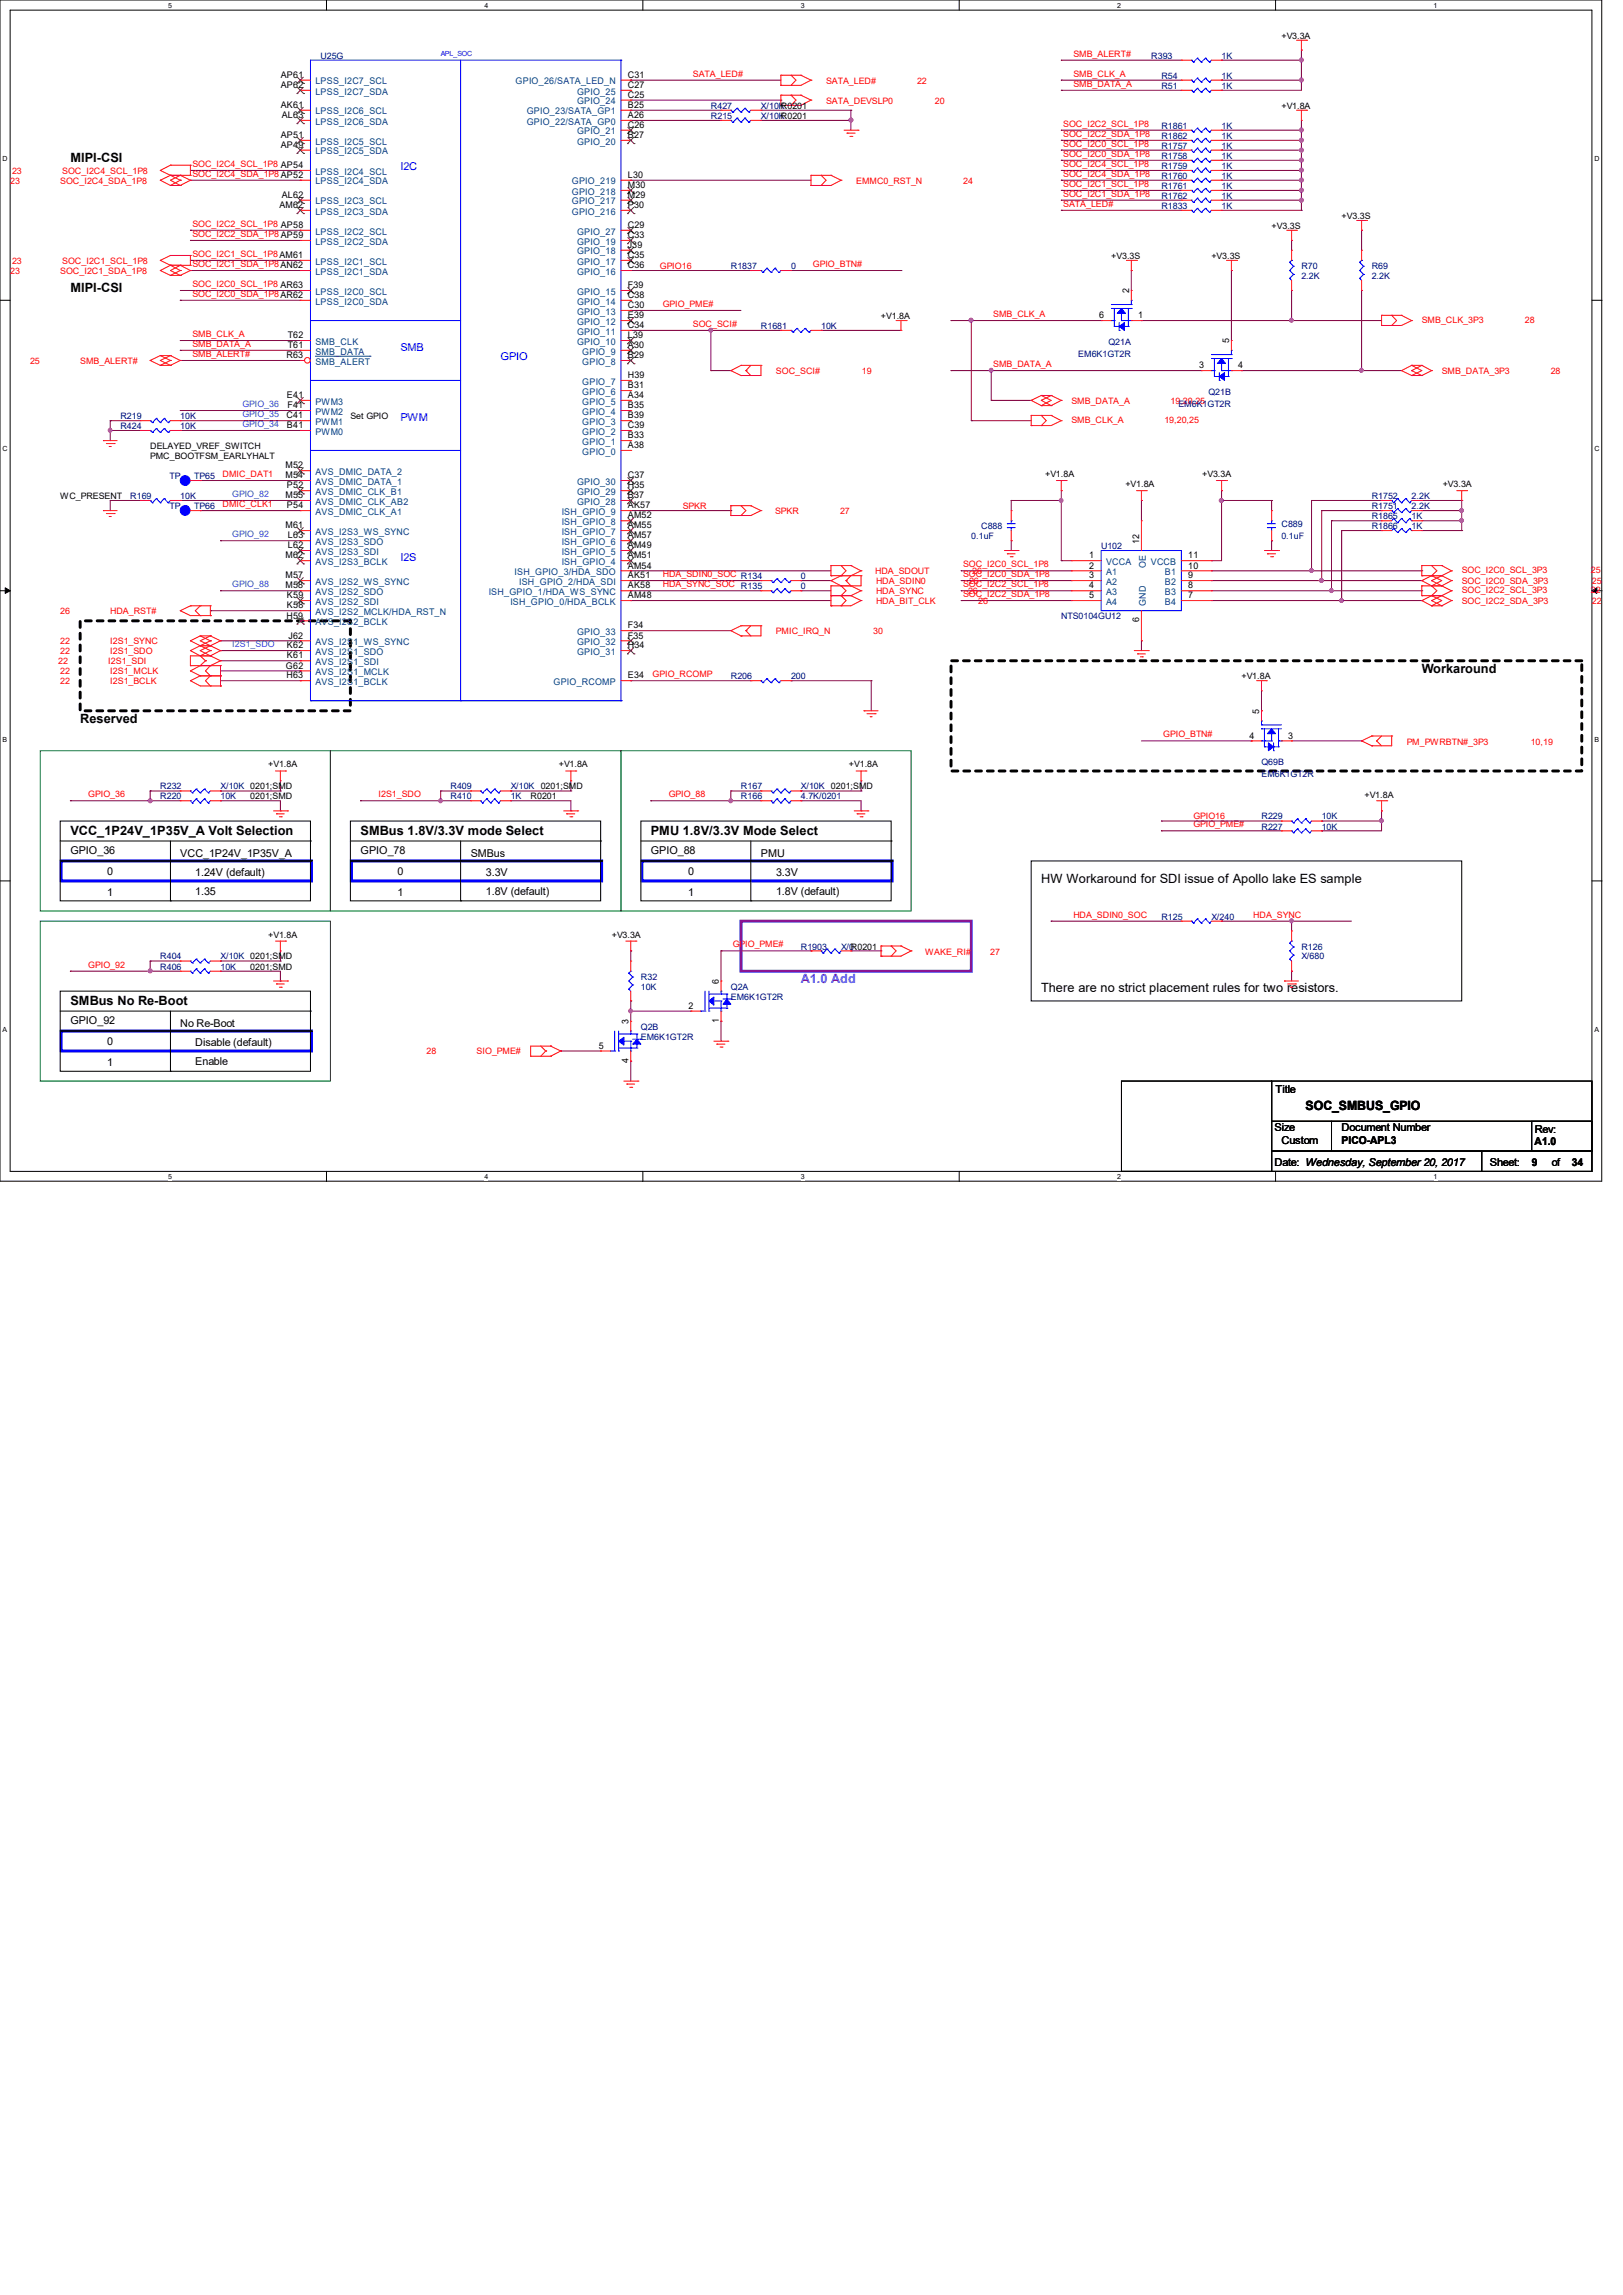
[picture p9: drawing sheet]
<svg xmlns="http://www.w3.org/2000/svg" width="210mm" height="297mm" viewBox="0 0 210 297" stroke-linecap="round" stroke-linejoin="round" font-family="sans-serif">
<defs><g id="words">
<g font-size="1.7">
<text x="9.1" y="21">MIPI-CSI</text>
<text x="9.1" y="37.8">MIPI-CSI</text>
<text x="184" y="87">Workaround</text>
<text x="10.4" y="93.5">Reserved</text>
<text x="9.1" y="108">VCC_1P24V_1P35V_A Volt Selection</text>
<text x="46.7" y="108">SMBus 1.8V/3.3V mode Select</text>
<text x="84.2" y="108">PMU 1.8V/3.3V Mode Select</text>
<text x="134.7" y="114.2">HW Workaround for SDI issue of Apollo lake ES sample</text>
<text x="9.1" y="130">SMBus No Re-Boot</text>
<text x="134.7" y="128.4">There are no strict placement rules for two resistors.</text>
<text x="168.9" y="143.6">SOC_SMBUS_GPIO</text>
</g>
<text font-size="1.7" fill="#8000ff" x="103.6" y="127.2">A1.0 Add</text>
<g font-size="1.4" fill="#00f">
<text x="51.8" y="22.1">I2C</text>
<text x="51.8" y="45.4">SMB</text>
<text x="64.8" y="46.7">GPIO</text>
<text x="51.8" y="54.4">PWM</text>
<text x="51.8" y="72.6">I2S</text>
</g>
<g font-size="1.4">
<text x="9.1" y="110.5">GPIO_36</text>
<text x="13.9" y="113.2">0</text>
<text x="23.3" y="110.9">VCC_1P24V_1P35V_A</text>
<text x="25.3" y="113.4">1.24V (default)</text>
<text x="46.7" y="110.5">GPIO_78</text>
<text x="51.4" y="113.2">0</text>
<text x="60.9" y="110.9">SMBus</text>
<text x="62.9" y="113.4">3.3V</text>
<text x="84.2" y="110.5">GPIO_88</text>
<text x="89" y="113.2">0</text>
<text x="98.5" y="110.9">PMU</text>
<text x="100.4" y="113.4">3.3V</text>
<text x="13.9" y="116">1</text>
<text x="25.3" y="115.8">1.35</text>
<text x="51.4" y="116">1</text>
<text x="62.9" y="115.8">1.8V (default)</text>
<text x="89" y="116">1</text>
<text x="100.4" y="115.8">1.8V (default)</text>
<text x="9.1" y="132.5">GPIO_92</text>
<text x="13.9" y="135.3">0</text>
<text x="23.3" y="132.9">No Re-Boot</text>
<text x="25.3" y="137.9">Enable</text>
<text x="25.3" y="135.4">Disable (default)</text>
<text x="13.9" y="138">1</text>
<text x="165.1" y="141.5">Title</text>
<text x="164.9" y="146.4">Size</text>
<text x="165.8" y="148.1">Custom</text>
<text x="173.6" y="148.1">PICO-APL3</text>
<text x="173.6" y="146.4">Document Number</text>
<text x="198.6" y="148.2">A1.0</text>
<text x="198.6" y="146.7">Rev:</text>
<text x="164.9" y="151">Date: Wednesday, September 20, 2017</text>
<text x="192.8" y="151">Sheet:</text>
<text x="198.2" y="151">9</text>
<text x="200.8" y="151">of</text>
<text x="203.4" y="151">34</text>
</g>
<g font-size="1.2">
<text x="36.3" y="10.1">AP61</text>
<text x="36.3" y="11.4">AP62</text>
<text x="81.2" y="10.1">C31</text>
<text x="81.2" y="11.4">C27</text>
<text x="36.3" y="14">AK61</text>
<text x="36.3" y="17.9">AP51</text>
<text x="36.4" y="15.3">AL63</text>
<text x="81.2" y="12.7">C25</text>
<text x="81.2" y="14">B25</text>
<text x="81.2" y="15.3">A26</text>
<text x="81.2" y="16.6">C26</text>
<text x="81.2" y="17.9">B27</text>
<text x="36.3" y="19.1">AP49</text>
<text x="81.2" y="23">L30</text>
<text x="36.2" y="26.9">AM62</text>
<text x="36.4" y="25.6">AL62</text>
<text x="81.2" y="29.5">C29</text>
<text x="81.2" y="24.3">M30</text>
<text x="81.2" y="25.6">M29</text>
<text x="81.2" y="26.9">P30</text>
<text x="81.2" y="32.1">J39</text>
<text x="81.2" y="30.8">C33</text>
<text x="81.2" y="33.4">C35</text>
<text x="81.2" y="34.7">C36</text>
<text x="81.2" y="37.3">F39</text>
<text x="81.2" y="38.6">C38</text>
<text x="81.2" y="39.9">C30</text>
<text x="81.2" y="41.2">E39</text>
<text x="142.2" y="41.2">6</text>
<text x="146.1" y="38" transform="rotate(-90 146.1 38)">2</text>
<text x="147.3" y="41.2">1</text>
<text x="37.1" y="46.4">R63</text>
<text x="37.3" y="45">T61</text>
<text x="37.3" y="43.8">T62</text>
<text x="81.2" y="45">A30</text>
<text x="81.2" y="42.5">C34</text>
<text x="81.2" y="43.8">L39</text>
<text x="81.2" y="46.4">B29</text>
<text x="155.2" y="47.7">3</text>
<text x="159" y="44.4" transform="rotate(-90 159 44.4)">5</text>
<text x="160.2" y="47.7">4</text>
<text x="37.1" y="51.5">E41</text>
<text x="37.2" y="52.8">F41</text>
<text x="81.2" y="48.9">H39</text>
<text x="81.2" y="50.3">B31</text>
<text x="81.2" y="51.5">A34</text>
<text x="81.2" y="52.8">B35</text>
<text x="37.1" y="54.1">C41</text>
<text x="37.1" y="55.4">B41</text>
<text x="81.2" y="58">A38</text>
<text x="81.2" y="54.1">B39</text>
<text x="81.2" y="55.4">C39</text>
<text x="81.2" y="56.7">B33</text>
<text x="37" y="60.6">M52</text>
<text x="37" y="61.9">M54</text>
<text x="37" y="64.5">M55</text>
<text x="37.1" y="63.2">P52</text>
<text x="37.1" y="65.8">P54</text>
<text x="81.2" y="65.8">AK57</text>
<text x="81.2" y="61.9">C37</text>
<text x="81.2" y="63.2">H35</text>
<text x="81.2" y="64.5">B37</text>
<text x="37" y="68.4">M61</text>
<text x="37.3" y="69.7">L63</text>
<text x="37.3" y="71">L62</text>
<text x="81.2" y="67.1">AM52</text>
<text x="81.2" y="68.4">AM55</text>
<text x="81.2" y="69.7">AM57</text>
<text x="81.2" y="71">AM49</text>
<text x="147.4" y="70.4" transform="rotate(-90 147.4 70.4)">12</text>
<text x="37" y="72.3">M62</text>
<text x="37" y="74.8">M57</text>
<text x="37" y="76.2">M58</text>
<text x="37.1" y="77.4">K59</text>
<text x="81.2" y="72.3">AM51</text>
<text x="81.2" y="73.6">AM54</text>
<text x="81.2" y="74.8">AK51</text>
<text x="81.2" y="76.2">AK58</text>
<text x="81.2" y="77.4">AM48</text>
<text x="140.9" y="73.6">2</text>
<text x="140.9" y="72.3">1</text>
<text x="140.9" y="74.8">3</text>
<text x="140.9" y="76.2">4</text>
<text x="140.9" y="77.4">5</text>
<text x="153.8" y="77.4">7</text>
<text x="153.8" y="76.2">8</text>
<text x="153.8" y="74.8">9</text>
<text x="153.8" y="72.3">11</text>
<text x="153.8" y="73.6">10</text>
<text x="37.1" y="80.1">H59</text>
<text x="37.1" y="78.7">K58</text>
<text x="37.1" y="83.9">K62</text>
<text x="37.3" y="82.6">J62</text>
<text x="81.2" y="81.3">F34</text>
<text x="81.2" y="82.6">F35</text>
<text x="81.2" y="83.9">H34</text>
<text x="147.4" y="80.6" transform="rotate(-90 147.4 80.6)">6</text>
<text x="37" y="86.5">G62</text>
<text x="37.1" y="87.8">H63</text>
<text x="37.1" y="85.2">K61</text>
<text x="81.2" y="87.8">E34</text>
<text x="161.7" y="95.6">4</text>
<text x="162.9" y="92.4" transform="rotate(-90 162.9 92.4)">5</text>
<text x="166.7" y="95.6">3</text>
<text x="89.1" y="130.6">2</text>
<text x="93" y="127.4" transform="rotate(-90 93 127.4)">6</text>
<text x="77.5" y="135.7">5</text>
<text x="81.3" y="137.5" transform="rotate(-90 81.3 137.5)">4</text>
<text x="81.3" y="132.5" transform="rotate(-90 81.3 132.5)">3</text>
<text x="93" y="132.4" transform="rotate(-90 93 132.4)">1</text>
</g>
<g font-size="1.2" fill="#004080">
<text x="40.8" y="10.9">LPSS_I2C7_SCL</text>
<text x="66.7" y="10.9">GPIO_26/SATA_LED_N</text>
<text x="40.8" y="16.1">LPSS_I2C6_SDA</text>
<text x="40.8" y="14.8">LPSS_I2C6_SCL</text>
<text x="40.8" y="12.2">LPSS_I2C7_SDA</text>
<text x="68.2" y="14.8">GPIO_23/SATA_GP1</text>
<text x="68.2" y="16.1">GPIO_22/SATA_GP0</text>
<text x="74.7" y="12.2">GPIO_25</text>
<text x="74.7" y="13.5">GPIO_24</text>
<text x="74.7" y="17.4">GPIO_21</text>
<text x="40.8" y="20">LPSS_I2C5_SDA</text>
<text x="40.8" y="18.7">LPSS_I2C5_SCL</text>
<text x="40.8" y="23.9">LPSS_I2C4_SDA</text>
<text x="40.8" y="22.6">LPSS_I2C4_SCL</text>
<text x="74" y="23.9">GPIO_219</text>
<text x="74.7" y="18.7">GPIO_20</text>
<text x="40.8" y="27.8">LPSS_I2C3_SDA</text>
<text x="40.8" y="26.5">LPSS_I2C3_SCL</text>
<text x="74" y="25.2">GPIO_218</text>
<text x="74" y="26.5">GPIO_217</text>
<text x="74" y="27.8">GPIO_216</text>
<text x="40.8" y="31.7">LPSS_I2C2_SDA</text>
<text x="40.8" y="30.4">LPSS_I2C2_SCL</text>
<text x="40.8" y="35.6">LPSS_I2C1_SDA</text>
<text x="40.8" y="34.2">LPSS_I2C1_SCL</text>
<text x="74.7" y="30.4">GPIO_27</text>
<text x="74.7" y="32.9">GPIO_18</text>
<text x="74.7" y="31.7">GPIO_19</text>
<text x="74.7" y="34.2">GPIO_17</text>
<text x="74.7" y="35.6">GPIO_16</text>
<text x="40.8" y="39.4">LPSS_I2C0_SDA</text>
<text x="40.8" y="38.1">LPSS_I2C0_SCL</text>
<text x="74.7" y="38.1">GPIO_15</text>
<text x="74.7" y="39.4">GPIO_14</text>
<text x="74.7" y="40.7">GPIO_13</text>
<text x="40.8" y="45.9">SMB_DATA</text>
<text x="40.8" y="44.6">SMB_CLK</text>
<text x="40.8" y="47.2">SMB_ALERT</text>
<text x="74.7" y="42">GPIO_12</text>
<text x="74.7" y="43.3">GPIO_11</text>
<text x="74.7" y="44.6">GPIO_10</text>
<text x="75.4" y="45.9">GPIO_9</text>
<text x="75.4" y="47.2">GPIO_8</text>
<text x="40.8" y="52.4">PWM3</text>
<text x="40.8" y="53.7">PWM2</text>
<text x="75.4" y="49.8">GPIO_7</text>
<text x="75.4" y="51.1">GPIO_6</text>
<text x="75.4" y="52.4">GPIO_5</text>
<text x="75.4" y="53.7">GPIO_4</text>
<text x="40.8" y="55">PWM1</text>
<text x="40.8" y="56.3">PWM0</text>
<text x="75.4" y="58.8">GPIO_0</text>
<text x="75.4" y="55">GPIO_3</text>
<text x="75.4" y="56.3">GPIO_2</text>
<text x="75.4" y="57.6">GPIO_1</text>
<text x="40.8" y="61.5">AVS_DMIC_DATA_2</text>
<text x="40.8" y="62.7">AVS_DMIC_DATA_1</text>
<text x="40.8" y="64.1">AVS_DMIC_CLK_B1</text>
<text x="40.8" y="65.3">AVS_DMIC_CLK_AB2</text>
<text x="74.7" y="62.7">GPIO_30</text>
<text x="74.7" y="64.1">GPIO_29</text>
<text x="74.7" y="65.3">GPIO_28</text>
<text x="40.8" y="66.6">AVS_DMIC_CLK_A1</text>
<text x="40.8" y="69.2">AVS_I2S3_WS_SYNC</text>
<text x="40.8" y="70.5">AVS_I2S3_SDO</text>
<text x="40.8" y="71.8">AVS_I2S3_SDI</text>
<text x="72.7" y="66.6">ISH_GPIO_9</text>
<text x="72.7" y="67.9">ISH_GPIO_8</text>
<text x="72.7" y="69.2">ISH_GPIO_7</text>
<text x="72.7" y="70.5">ISH_GPIO_6</text>
<text x="72.7" y="71.8">ISH_GPIO_5</text>
<text x="40.8" y="73.1">AVS_I2S3_BCLK</text>
<text x="40.8" y="75.7">AVS_I2S2_WS_SYNC</text>
<text x="40.8" y="77">AVS_I2S2_SDO</text>
<text x="63.2" y="77">ISH_GPIO_1/HDA_WS_SYNC</text>
<text x="66.6" y="74.4">ISH_GPIO_3/HDA_SDO</text>
<text x="67.2" y="75.7">ISH_GPIO_2/HDA_SDI</text>
<text x="72.7" y="73.1">ISH_GPIO_4</text>
<text x="143.1" y="74.4">A1</text>
<text x="143.1" y="73.1">VCCA</text>
<text x="143.1" y="75.7">A2</text>
<text x="143.1" y="77">A3</text>
<text x="148.3" y="73.5" transform="rotate(-90 148.3 73.5)">OE</text>
<text x="148.9" y="73.1">VCCB</text>
<text x="150.7" y="77">B3</text>
<text x="150.7" y="75.7">B2</text>
<text x="150.7" y="74.4">B1</text>
<text x="40.8" y="78.3">AVS_I2S2_SDI</text>
<text x="40.8" y="79.6">AVS_I2S2_MCLK/HDA_RST_N</text>
<text x="40.8" y="80.9">AVS_I2S2_BCLK</text>
<text x="40.8" y="83.5">AVS_I2S1_WS_SYNC</text>
<text x="66" y="78.3">ISH_GPIO_0/HDA_BCLK</text>
<text x="74.7" y="82.2">GPIO_33</text>
<text x="74.7" y="83.5">GPIO_32</text>
<text x="143.1" y="78.3">A4</text>
<text x="148.3" y="78.4" transform="rotate(-90 148.3 78.4)">GND</text>
<text x="150.7" y="78.3">B4</text>
<text x="40.8" y="84.8">AVS_I2S1_SDO</text>
<text x="40.8" y="86.1">AVS_I2S1_SDI</text>
<text x="40.8" y="87.4">AVS_I2S1_MCLK</text>
<text x="40.8" y="88.6">AVS_I2S1_BCLK</text>
<text x="71.6" y="88.6">GPIO_RCOMP</text>
<text x="74.7" y="84.8">GPIO_31</text>
</g>
<g font-size="1.1">
<text x="165.8" y="5">+V3.3A</text>
<text x="165.8" y="14.1">+V1.8A</text>
<text x="164.5" y="29.6">+V3.3S</text>
<text x="173.6" y="28.3">+V3.3S</text>
<text x="143.8" y="33.5">+V3.3S</text>
<text x="156.8" y="33.5">+V3.3S</text>
<text x="114" y="41.3">+V1.8A</text>
<text x="19.4" y="58.1">DELAYED_VREF_SWITCH</text>
<text x="19.4" y="59.4">PMC_BOOTFSM_EARLYHALT</text>
<text x="45.3" y="54.2">Set GPIO</text>
<text x="7.8" y="64.6">WC_PRESENT</text>
<text x="135.3" y="61.7">+V1.8A</text>
<text x="145.6" y="63">+V1.8A</text>
<text x="155.6" y="61.7">+V3.3A</text>
<text x="186.7" y="63">+V3.3A</text>
<text x="160.7" y="87.9">+V1.8A</text>
<text x="34.7" y="99.3">+V1.8A</text>
<text x="72.3" y="99.3">+V1.8A</text>
<text x="109.9" y="99.3">+V1.8A</text>
<text x="32.4" y="103.5">0201;SMD</text>
<text x="68.7" y="103.5">R0201</text>
<text x="70" y="102.2">0201;SMD</text>
<text x="107.5" y="102.2">0201;SMD</text>
<text x="176.6" y="103.2">+V1.8A</text>
<text x="32.4" y="125.5">0201;SMD</text>
<text x="34.7" y="121.3">+V1.8A</text>
<text x="79.2" y="121.3">+V3.3A</text>
</g>
<g font-size="1.1" fill="#000080">
<text x="41.5" y="7.6">U25G</text>
<text x="149" y="7.6">R393</text>
<text x="150.3" y="11.5">R51</text>
<text x="150.3" y="10.2">R54</text>
<text x="158.1" y="7.6">1K</text>
<text x="158.1" y="11.5">1K</text>
<text x="158.1" y="10.2">1K</text>
<text x="92" y="14.1">R427</text>
<text x="92" y="15.4">R215</text>
<text x="98.5" y="14.1">X/10KR0201</text>
<text x="98.5" y="15.4">X/10KR0201</text>
<text x="150.3" y="16.7">R1861</text>
<text x="150.3" y="17.9">R1862</text>
<text x="158.1" y="16.7">1K</text>
<text x="158.1" y="17.9">1K</text>
<text x="150.3" y="21.8">R1759</text>
<text x="150.3" y="23.2">R1760</text>
<text x="150.3" y="19.3">R1757</text>
<text x="150.3" y="20.5">R1758</text>
<text x="158.1" y="21.8">1K</text>
<text x="158.1" y="23.2">1K</text>
<text x="158.1" y="19.3">1K</text>
<text x="158.1" y="20.5">1K</text>
<text x="150.3" y="27">R1833</text>
<text x="150.3" y="24.4">R1761</text>
<text x="150.3" y="25.7">R1762</text>
<text x="158.1" y="27">1K</text>
<text x="158.1" y="24.4">1K</text>
<text x="158.1" y="25.7">1K</text>
<text x="94.6" y="34.8">R1837</text>
<text x="102.4" y="34.8">0</text>
<text x="168.4" y="34.8">R70</text>
<text x="177.5" y="34.8">R69</text>
<text x="168.4" y="36.1">2.2K</text>
<text x="177.5" y="36.1">2.2K</text>
<text x="98.5" y="42.6">R1681</text>
<text x="106.3" y="42.6">10K</text>
<text x="139.5" y="46.2">EM6K1GT2R</text>
<text x="143.4" y="44.7">Q21A</text>
<text x="152.5" y="52.7">EM6K1GT2R</text>
<text x="156.4" y="51.1">Q21B</text>
<text x="15.6" y="54.2">R219</text>
<text x="15.6" y="55.5">R424</text>
<text x="23.3" y="54.2">10K</text>
<text x="23.3" y="55.5">10K</text>
<text x="16.8" y="64.6">R169</text>
<text x="21.9" y="62">TP</text>
<text x="21.9" y="65.9">TP</text>
<text x="23.3" y="64.6">10K</text>
<text x="25.1" y="62">TP65</text>
<text x="25.1" y="65.9">TP66</text>
<text x="177.5" y="65.9">R1751</text>
<text x="177.5" y="64.6">R1752</text>
<text x="182.7" y="65.9">2.2K</text>
<text x="182.7" y="64.6">2.2K</text>
<text x="125.7" y="69.8">0.1uF</text>
<text x="127" y="68.5">C888</text>
<text x="142.5" y="71.1">U102</text>
<text x="165.8" y="68.2">C889</text>
<text x="165.8" y="69.8">0.1uF</text>
<text x="177.5" y="68.5">R1866</text>
<text x="177.5" y="67.2">R1865</text>
<text x="182.7" y="68.5">1K</text>
<text x="182.7" y="67.2">1K</text>
<text x="95.9" y="75">R134</text>
<text x="103.6" y="76.2">0</text>
<text x="103.6" y="75">0</text>
<text x="137.3" y="80.1">NTS0104GU12</text>
<text x="94.6" y="87.9">R206</text>
<text x="102.4" y="87.9">200</text>
<text x="163.2" y="99.1">Q69B</text>
<text x="163.2" y="100.6">EM6K1GT2R</text>
<text x="20.7" y="103.5">R220</text>
<text x="20.7" y="102.2">R232</text>
<text x="28.5" y="103.5">10K</text>
<text x="28.5" y="102.2">X/10K 0201;SMD</text>
<text x="58.3" y="103.5">R410</text>
<text x="58.3" y="102.2">R409</text>
<text x="66.1" y="103.5">1K</text>
<text x="66.1" y="102.2">X/10K</text>
<text x="95.9" y="103.5">R166</text>
<text x="95.9" y="102.2">R167</text>
<text x="103.6" y="103.5">4.7K/0201</text>
<text x="103.6" y="102.2">X/10K</text>
<text x="163.2" y="107.4">R227</text>
<text x="163.2" y="106">R229</text>
<text x="171" y="107.4">10K</text>
<text x="171" y="106">10K</text>
<text x="150.3" y="119">R125</text>
<text x="156.8" y="119">X/240</text>
<text x="20.7" y="124.2">R404</text>
<text x="20.7" y="125.5">R406</text>
<text x="28.5" y="124.2">X/10K 0201;SMD</text>
<text x="28.5" y="125.5">10K</text>
<text x="103.6" y="122.9">R1903</text>
<text x="108.8" y="122.9">X/0R0201</text>
<text x="168.4" y="122.9">R126</text>
<text x="168.4" y="124.2">X/680</text>
<text x="82.9" y="126.8">R32</text>
<text x="82.9" y="128.1">10K</text>
<text x="94.6" y="128.1">Q2A</text>
<text x="94.6" y="129.4">EM6K1GT2R</text>
<text x="82.9" y="133.3">Q2B</text>
<text x="82.9" y="134.5">EM6K1GT2R</text>
</g>
<g font-size="1.1" fill="#f00">
<text x="89.7" y="9.9">SATA_LED#</text>
<text x="106.9" y="10.8">SATA_LED#</text>
<text x="118.7" y="10.8">22</text>
<text x="138.9" y="7.3">SMB_ALERT#</text>
<text x="138.9" y="9.9">SMB_CLK_A</text>
<text x="138.9" y="11.2">SMB_DATA_A</text>
<text x="106.9" y="13.4">SATA_DEVSLP0</text>
<text x="121" y="13.4">20</text>
<text x="137.6" y="17.7">SOC_I2C2_SDA_1P8</text>
<text x="137.6" y="16.4">SOC_I2C2_SCL_1P8</text>
<text x="1.3" y="23.8">23</text>
<text x="1.6" y="22.5">23</text>
<text x="7.8" y="23.8">SOC_I2C4_SDA_1P8</text>
<text x="8" y="22.5">SOC_I2C4_SCL_1P8</text>
<text x="24.9" y="21.6">SOC_I2C4_SCL_1P8 AP54</text>
<text x="24.9" y="22.9">SOC_I2C4_SDA_1P8 AP52</text>
<text x="110.8" y="23.8">EMMC0_RST_N</text>
<text x="124.6" y="23.8">24</text>
<text x="137.6" y="19">SOC_I2C0_SCL_1P8</text>
<text x="137.6" y="20.3">SOC_I2C0_SDA_1P8</text>
<text x="137.6" y="21.6">SOC_I2C4_SCL_1P8</text>
<text x="137.6" y="22.9">SOC_I2C4_SDA_1P8</text>
<text x="24.9" y="29.3">SOC_I2C2_SCL_1P8 AP58</text>
<text x="137.6" y="24.2">SOC_I2C1_SCL_1P8</text>
<text x="137.6" y="25.4">SOC_I2C1_SDA_1P8</text>
<text x="137.6" y="26.8">SATA_LED#</text>
<text x="1.3" y="35.4">23</text>
<text x="1.6" y="34.2">23</text>
<text x="7.8" y="35.4">SOC_I2C1_SDA_1P8</text>
<text x="8" y="34.2">SOC_I2C1_SCL_1P8</text>
<text x="24.9" y="33.2">SOC_I2C1_SCL_1P8AM61</text>
<text x="24.9" y="34.5">SOC_I2C1_SDA_1P8AN62</text>
<text x="24.9" y="30.7">SOC_I2C2_SDA_1P8 AP59</text>
<text x="85.4" y="34.8">GPIO16</text>
<text x="105.2" y="34.5">GPIO_BTN#</text>
<text x="24.9" y="37.1">SOC_I2C0_SCL_1P8 AR63</text>
<text x="24.9" y="38.4">SOC_I2C0_SDA_1P8AR62</text>
<text x="85.8" y="39.7">GPIO_PME#</text>
<text x="128.5" y="41">SMB_CLK_A</text>
<text x="184" y="41.8">SMB_CLK_3P3</text>
<text x="197.3" y="41.8">28</text>
<text x="3.9" y="47.1">25</text>
<text x="10.4" y="47.1">SMB_ALERT#</text>
<text x="24.9" y="43.6">SMB_CLK_A</text>
<text x="24.9" y="44.9">SMB_DATA_A</text>
<text x="24.9" y="46.2">SMB_ALERT#</text>
<text x="89.7" y="42.3">SOC_SCI#</text>
<text x="128.5" y="47.5">SMB_DATA_A</text>
<text x="100.4" y="48.4">SOC_SCI#</text>
<text x="111.5" y="48.4">19</text>
<text x="138.6" y="52.3">SMB_DATA_A</text>
<text x="151.5" y="52.3">19,20,25</text>
<text x="186.6" y="48.4">SMB_DATA_3P3</text>
<text x="200.7" y="48.4">28</text>
<text x="138.6" y="54.7">SMB_CLK_A</text>
<text x="150.7" y="54.7">19,20,25</text>
<text x="28.8" y="65.6">DMIC_CLK1</text>
<text x="28.8" y="61.7">DMIC_DAT1</text>
<text x="88.3" y="65.8">SPKR</text>
<text x="100.3" y="66.5">SPKR</text>
<text x="108.7" y="66.5">27</text>
<text x="85.8" y="74.7">HDA_SDIN0_SOC</text>
<text x="85.8" y="76">HDA_SYNC_SOC R135</text>
<text x="113.2" y="74.3">HDA_SDOUT</text>
<text x="113.4" y="75.6">HDA_SDIN0</text>
<text x="113.4" y="76.9">HDA_SYNC</text>
<text x="124.6" y="73.4">SOC_I2C0_SCL_1P8</text>
<text x="124.6" y="74.7">SOC_I2C0_SDA_1P8</text>
<text x="124.6" y="76">SOC_I2C2_SCL_1P8</text>
<text x="124.6" y="77.3">SOC_I2C2_SDA_1P8</text>
<text x="125.3" y="76.9">26</text>
<text x="125.4" y="75.6">26</text>
<text x="125.8" y="74.3">26</text>
<text x="189.1" y="75.6">SOC_I2C0_SDA_3P3</text>
<text x="189.1" y="74.2">SOC_I2C0_SCL_3P3</text>
<text x="189.1" y="76.8">SOC_I2C2_SCL_3P3</text>
<text x="205.9" y="74.2">25</text>
<text x="205.9" y="76.8">22</text>
<text x="206" y="75.6">25</text>
<text x="7.8" y="79.5">26</text>
<text x="7.8" y="83.4">22</text>
<text x="14.3" y="79.5">HDA_RST#</text>
<text x="14.3" y="83.4">I2S1_SYNC</text>
<text x="100.4" y="82.1">PMIC_IRQ_N</text>
<text x="113" y="82.1">30</text>
<text x="113.4" y="78.2">HDA_BIT_CLK</text>
<text x="126.6" y="78.2">26</text>
<text x="189.1" y="78.2">SOC_I2C2_SDA_3P3</text>
<text x="206" y="78.2">22</text>
<text x="7.5" y="86">22</text>
<text x="7.8" y="84.7">22</text>
<text x="7.8" y="87.3">22</text>
<text x="7.8" y="88.6">22</text>
<text x="14" y="86">I2S1_SDI</text>
<text x="14.3" y="84.7">I2S1_SDO</text>
<text x="14.3" y="87.3">I2S1_MCLK</text>
<text x="14.3" y="88.6">I2S1_BCLK</text>
<text x="84.5" y="87.6">GPIO_RCOMP</text>
<text x="150.5" y="95.4">GPIO_BTN#</text>
<text x="182" y="96.4">PM_PWRBTN#_3P3</text>
<text x="198.1" y="96.4">10,19</text>
<text x="11.4" y="103.2">GPIO_36</text>
<text x="49" y="103.2">I2S1_SDO</text>
<text x="86.5" y="103.2">GPIO_88</text>
<text x="154.4" y="107.1">GPIO_PME#</text>
<text x="154.4" y="106">GPIO16</text>
<text x="138.9" y="118.7">HDA_SDIN0_SOC</text>
<text x="162.2" y="118.7">HDA_SYNC</text>
<text x="11.4" y="125.2">GPIO_92</text>
<text x="94.8" y="122.6">GPIO_PME#</text>
<text x="119.7" y="123.5">WAKE_RI#</text>
<text x="128.1" y="123.5">27</text>
<text x="55.2" y="136.4">28</text>
<text x="61.7" y="136.4">SIO_PME#</text>
</g>
<g font-size="1.1" fill="#0080ff">
<text x="31.4" y="54">GPIO_35</text>
<text x="31.4" y="52.7">GPIO_36</text>
<text x="31.4" y="55.2">GPIO_34</text>
<text x="30.1" y="64.3">GPIO_82</text>
<text x="30.1" y="69.5">GPIO_92</text>
<text x="30.1" y="76">GPIO_88</text>
<text x="30.1" y="83.7">I2S1_SDO</text>
</g>
<g font-size=".9">
<text x="21.8" y="1">5</text>
<text x="62.7" y="1">4</text>
<text x="103.6" y="1">3</text>
<text x="144.6" y="1">2</text>
<text x="185.5" y="1">1</text>
<text x=".3" y="20.9">D</text>
<text x="206.3" y="20.9">D</text>
<text x=".3" y="58.4">C</text>
<text x="206.3" y="58.4">C</text>
<text x=".3" y="96">B</text>
<text x="206.3" y="96">B</text>
<text x=".3" y="133.6">A</text>
<text x="206.3" y="133.6">A</text>
<text x="21.8" y="152.6">5</text>
<text x="62.7" y="152.6">4</text>
<text x="103.6" y="152.6">3</text>
<text x="144.6" y="152.6">2</text>
<text x="185.5" y="152.6">1</text>
</g>
<text font-size=".9" fill="#00f" x="57" y="7.3">APL_SOC</text>
</g></defs>
<path d="M0 0h207.3v152.9h-207.3zM1.3 1.3h204.7v150.3h-204.7z" fill="none" stroke="#000" stroke-width=".13"/>
<g fill="#fff">
<path d="M21.8 .2h.5v1h-.5z"/>
<path d="M21.8 151.8h.5v1h-.5z"/>
</g>
<path d="M42.2 0v1.3M42.2 151.6v1.3" fill="none" stroke="#000" stroke-width=".13"/>
<g fill="#fff">
<path d="M62.7 .2h.5v1h-.5z"/>
<path d="M62.7 151.8h.5v1h-.5z"/>
</g>
<path d="M83.2 0v1.3M83.2 151.6v1.3" fill="none" stroke="#000" stroke-width=".13"/>
<g fill="#fff">
<path d="M103.6 .2h.5v1h-.5z"/>
<path d="M103.6 151.8h.5v1h-.5z"/>
</g>
<path d="M124.1 0v1.3M124.1 151.6v1.3" fill="none" stroke="#000" stroke-width=".13"/>
<g fill="#fff">
<path d="M144.6 .2h.5v1h-.5z"/>
<path d="M144.6 151.8h.5v1h-.5z"/>
</g>
<path d="M165.1 0v1.3M165.1 151.6v1.3" fill="none" stroke="#000" stroke-width=".13"/>
<g fill="#fff">
<path d="M185.5 .2h.5v1h-.5z"/>
<path d="M185.5 151.8h.5v1h-.5z"/>
<path d="M.3 20.1h.7v1h-.7z"/>
<path d="M206.3 20.1h.7v1h-.7z"/>
<path d="M.3 57.6h.7v1h-.7z"/>
<path d="M206.3 57.6h.7v1h-.7z"/>
</g>
<path d="M0 38.9h1.3M206 38.9h1.3" fill="none" stroke="#000" stroke-width=".13"/>
<g fill="#fff">
<path d="M.3 95.2h.6v1h-.6z"/>
<path d="M206.3 95.2h.6v1h-.6z"/>
</g>
<path d="M0 76.5h1.3M206 76.5h1.3" fill="none" stroke="#000" stroke-width=".13"/>
<path d="M.7 76.1l.6 .4-.6 .3zM206 76.5l.6-.4v.7z" fill="#000" stroke="#000" stroke-width=".13"/>
<g fill="#fff">
<path d="M.3 132.8h.6v1h-.6z"/>
<path d="M206.3 132.8h.6v1h-.6z"/>
</g>
<g fill="none" stroke="#000" stroke-width=".13">
<path d="M0 114h1.3M7.8 106.3h32.4v10.3h-32.4zM7.8 111.4h32.5M7.8 108.8h32.4M22.1 116.6h.1M22.1 108.8v7.8M40.2 111.4h.1M40.2 108.8h.1M40.3 111.4h.1M45.3 106.3h32.4v10.3h-32.4zM45.3 111.4h32.6M45.3 108.8h32.4"/>
<path d="M59.6 116.6h.1M59.6 108.8v7.8M77.7 111.4h.1M77.7 108.8h.1M77.9 111.4h.1M82.9 106.3h32.4v10.3h-32.4zM82.9 111.4h32.5M82.9 108.8h32.4M97.2 116.6h.1M97.2 108.8v7.8M115.3 111.4h.1M115.3 108.8h.1"/>
<path d="M115.4 111.4h.1M133.4 111.4h55.7v18.1h-55.7zM206 114h1.3M7.8 128.3h32.4v10.3h-32.4zM7.8 133.4h32.5M7.8 130.9h32.4M22.1 138.6h.1M22.1 130.9v7.7M40.2 133.4h.1M40.2 130.9h.1M40.3 133.4h.1M145.1 139.9h19.4v11.7h-19.4z"/>
<path d="M164.5 139.9h41.5v5.2h-41.5zM164.5 145.1h7.8v3.9h-7.8zM164.5 149h27.2v2.6h-27.2zM172.3 145.1h33.7v3.9h-33.7zM191.7 149h14.3v2.6h-14.3zM198.2 145.1h7.8v3.9h-7.8z"/>
</g>
<path d="M5.2 97.2h37.6v20.7h-37.6zM42.8 97.2h37.5v20.7h-37.5zM80.3 97.2h37.6v20.7h-37.6zM5.2 119.2h37.6v20.7h-37.6z" fill="none" stroke="#008000" stroke-width=".13"/>
<path d="M7.9 111.4h32.4v2.6h-32.4zM45.5 111.4h32.4v2.6h-32.4zM83.1 111.4h32.3v2.6h-32.3zM7.9 133.4h32.4v2.6h-32.4z" fill="none" stroke="#00f" stroke-width=".38"/>
<path d="M10.4 80.3h34.9v11.7h-34.9zM123.1 85.5h81.6v14.3h-81.6z" fill="none" stroke="#000" stroke-width=".38" stroke-dasharray=".8 .8"/>
<path d="M95.9 119.2h29.8v6.5h-29.8z" fill="none" stroke="#8000ff" stroke-width=".38"/>
<g fill="none" stroke="#800040" stroke-width=".13">
<path d="M81.6 10.4h.1M81.6 15.6h.1M81.6 14.3h.1M81.6 10.4h19.4M81.6 15.6h11.7M81.6 14.3h11.7M81.6 13h19.4M98.5 14.3h.1M98.5 15.6h.1M98.5 15.6h11.6M98.5 14.3h11.6M101 13h.1"/>
<path d="M110.1 15.6h.1M110.1 14.3h.1M110.1 14.3v2.5M137.3 7.8h.1M137.3 10.4h.1M137.3 11.7h.1M137.3 19.4h.1M137.3 18.2h.1M137.3 16.8h.1M137.3 7.8h15.6M137.3 10.4h15.6M137.3 11.7h15.6"/>
<path d="M137.3 19.4h15.6M137.3 18.2h15.6M137.3 16.8h15.6M158.1 7.8h.1M158.1 10.4h.1M158.1 11.7h.1M158.1 19.4h.1M158.1 7.8h10.3M158.1 10.4h10.3M158.1 19.4h10.3M158.1 18.2h10.3M158.1 16.8h10.3"/>
<path d="M168.4 6.5h.1M168.4 10.4h.1M168.4 7.8h.1M168.4 16.8h.1M168.4 19.4h.1M168.4 18.2h.1M168.4 6.5v5.2h-10.3M168.4 15.6v11.6M23.3 38.9h.1M23.3 37.6h15.6M23.3 38.9h15.6M24.6 22.1h.1"/>
<path d="M24.6 33.7h.1M24.6 35h.1M24.6 29.8h.1M24.6 31.1h.1M24.6 22.1h14.3M24.6 23.3h14.3M24.6 33.7h14.3M24.6 35h14.3M24.6 29.8h14.3M24.6 31.1h14.3M38.9 37.6h.1M38.9 23.3h.1"/>
<path d="M81.6 23.3h.1M81.6 35h.1M81.6 23.3h23.3M81.6 35h15.6M102.4 35h14.2M116.6 35h.1M137.3 20.7h.1M137.3 22.1h.1M137.3 23.3h.1M137.3 24.6h.1M137.3 25.9h.1M137.3 27.2h.1"/>
<path d="M137.3 20.7h15.6M137.3 22.1h15.6M137.3 23.3h15.6M137.3 24.6h15.6M137.3 25.9h15.6M137.3 27.2h15.6M146.4 35h.1M146.4 35v2.6M158.1 20.7h.1M158.1 22.1h.1M158.1 23.3h.1M158.1 20.7h10.3"/>
<path d="M158.1 22.1h10.3M158.1 23.3h10.3M158.1 24.6h10.3M158.1 25.9h10.3M158.1 27.2h10.3M159.3 35h.1M159.3 35v9.1M167.1 31.1h.1M167.1 37.6h.1M167.1 31.1v1.3M167.1 37.6v3.9M168.4 20.7h.1"/>
<path d="M168.4 22.1h.1M168.4 24.6h.1M168.4 23.3h.1M168.4 25.9h.1M168.4 27.2h.1M176.2 29.8h.1M176.2 37.6h.1M176.2 29.8v2.6M176.2 37.6v10.4M14.3 55.7h.1M14.3 54.4h.1M14.3 55.7h3.9"/>
<path d="M14.3 54.4v2.6M14.3 54.4h3.9M23.3 44.1h.1M23.3 45.3h.1M23.3 46.7h.1M23.3 55.7h.1M23.3 54.4h.1M23.3 53.1h.1M23.3 44.1h15.6M23.3 45.3h15.6M23.3 46.7h15.6M23.3 55.7h15.6"/>
<path d="M23.3 54.4h15.6M23.3 53.1h15.6M81.6 40.2h.1M81.6 40.2h14.3M81.6 42.8h19.4M92 42.8h.1M92 48h.1M92 48h2.6M92 42.8v5.2M101 42.8h.1M106.3 42.8h.1M106.3 42.8h10.3"/>
<path d="M123.1 41.5h.1M123.1 48h.1M123.1 41.5h19.4M123.1 48h32.3M125.7 41.5h.1M125.7 54.4h.1M125.7 54.4h7.7M125.7 41.5v12.9M128.3 48h.1M128.3 51.8h.1M128.3 48v3.8M128.3 51.8h5.1"/>
<path d="M147.7 41.5h.1M147.7 41.5h31.1M160.7 48h.1M160.7 48h20.7M167.1 41.5h.1M176.2 48h.1M14.3 64.8h.1M14.3 64.8v1.3M14.3 64.8h3.9M23.3 64.8h.1M23.3 64.8h15.6M25.9 66.1h.1"/>
<path d="M25.9 62.2h.1M25.9 66.1h13M25.9 62.2h13M27.2 79h.1M27.2 79h11.7M28.5 76.5h.1M28.5 70h.1M28.5 76.5h10.4M28.5 70h10.4M81.6 73.9h.1M81.6 75.1h.1M81.6 77.7h.1"/>
<path d="M81.6 76.5h.1M81.6 73.9h25.9M81.6 75.1h16.9M81.6 77.7h25.9M81.6 76.5h16.9M81.6 66.1h13M94.6 66.1h.1M103.6 75.1h.1M103.6 76.5h.1M103.6 75.1h3.9M103.6 76.5h3.9M124.4 73.9h.1"/>
<path d="M124.4 75.1h.1M124.4 76.5h.1M124.4 77.7h.1M124.4 73.9h14.2M124.4 75.1h14.2M124.4 77.7h14.2M124.4 76.5h14.2M130.9 64.8h.1M130.9 70h.1M130.9 64.8h6.4M130.9 64.8v1.3M130.9 70v1.2"/>
<path d="M137.3 64.8h.1M137.3 63.5h.1M137.3 72.6h.1M137.3 63.5v9.1M137.3 72.6h1.3M147.7 64.8h.1M147.7 64.8v2.6M156.8 72.6h.1M156.8 73.9h27.2M156.8 75.1h27.2M156.8 77.7h27.2M156.8 76.5h27.2"/>
<path d="M158.1 64.8h.1M158.1 63.5h.1M158.1 64.8h6.4M158.1 63.5v9.1h-1.3M164.5 64.8h.1M164.5 70h.1M164.5 64.8v1.3M164.5 70v1.2M169.7 73.9h.1M171 75.1h.1M171 66.1h.1M171 66.1h7.8"/>
<path d="M171 66.1v9M172.3 76.5h.1M172.3 67.4h.1M172.3 67.4h6.5M172.3 67.4v9.1M173.6 77.7h.1M173.6 68.7h.1M173.6 68.7h5.2M173.6 68.7v9M178.8 64.8h.1M178.8 64.8h-9.1v9.1M184 73.9h.1"/>
<path d="M184 75.1h.1M184 76.5h.1M184 77.7h.1M184 64.8h5.1M184 66.1h5.1M184 67.4h5.1M184 68.7h5.1M189.1 64.8h.1M189.1 66.1h.1M189.1 67.4h.1M189.1 68.7h.1M189.1 64.8v3.9"/>
<path d="M28.5 84.2h.1M28.5 88.1h10.4M28.5 84.2h10.4M28.5 82.9h10.4M28.5 85.5h10.4M28.5 86.8h10.4M38.9 82.9h.1M38.9 85.5h.1M38.9 86.8h.1M38.9 88.1h.1M81.6 88.1h.1M81.6 81.6h.1"/>
<path d="M81.6 88.1h15.6M81.6 81.6h13M102.4 88.1h.1M102.4 88.1h10.3M112.7 88.1h.1M112.7 88.1v3.9M147.7 82.9h.1M147.7 95.9h14.2M147.7 82.9v1.3M161.9 95.9h.1M163.2 92h.1M163.2 89.4v2.6"/>
<path d="M167.1 95.9h9.1M176.2 95.9h.1M9.1 103.6h.1M9.1 103.6h14.2M19.4 103.6h.1M19.4 102.4h.1M19.4 102.4h3.9M19.4 102.4v1.2M28.5 103.6h.1M28.5 102.4h.1M28.5 103.6h7.8v1.3M28.5 102.4h7.8"/>
<path d="M36.3 104.9h.1M36.3 102.4h.1M36.3 101v1.4M46.7 103.6h.1M46.7 103.6h14.2M57 103.6h.1M57 102.4h.1M57 102.4h3.9M57 102.4v1.2M66.1 103.6h.1M66.1 102.4h.1M66.1 103.6h7.8v1.3"/>
<path d="M66.1 102.4h7.8M73.9 104.9h.1M73.9 102.4h.1M73.9 101v1.4M84.2 103.6h.1M84.2 103.6h14.3M94.6 103.6h.1M94.6 102.4h.1M94.6 102.4h3.9M94.6 102.4v1.2M103.6 103.6h.1M103.6 102.4h.1"/>
<path d="M103.6 103.6h7.8v1.3M103.6 102.4h7.8M111.4 104.9h.1M111.4 102.4h.1M111.4 101v1.4M136 119.2h.1M136 119.2h16.9M150.3 107.5h.1M150.3 106.3h.1M150.3 107.5h15.5M150.3 106.3h15.5M158.1 119.2h.1"/>
<path d="M158.1 119.2h16.8M167.1 119.2h.1M167.1 119.2v1.3M171 107.5h.1M171 106.3h.1M171 106.3h7.8M178.8 106.3h.1M178.8 104.9h.1M178.8 104.9v2.6h-7.8M9.1 125.7h.1M9.1 125.7h14.2M19.4 125.7h.1"/>
<path d="M19.4 124.4h.1M19.4 124.4v1.3M19.4 124.4h3.9M28.5 125.7h.1M28.5 124.4h.1M28.5 125.7h7.8v1.3M28.5 124.4h7.8M36.3 127h.1M36.3 124.4h.1M36.3 123.1v1.3M72.6 136h.1M72.6 136h5.1"/>
<path d="M81.6 123.1h.1M81.6 130.9h.1M81.6 137.3h.1M81.6 129.5h.1M81.6 123.1v1.3M81.6 129.5v2.7M81.6 137.3v2.6M81.6 130.9h7.8M93.3 132.2h.1M93.3 123.1h.1M93.3 123.1v3.9M93.3 132.2v2.5"/>
<path d="M93.3 123.1h11.6M104.9 123.1h.1M110.1 123.1h3.9M114 123.1h.1M167.1 125.7h.1M167.1 125.7v1.3"/>
</g>
<g fill="#f0f" stroke="#f0f" stroke-width=".13">
<circle cx="168.4" cy="7.8" r=".25"/>
<circle cx="178.7" cy="106.2" r=".24"/>
<circle cx="81.6" cy="130.8" r=".24"/>
<circle cx="110.1" cy="15.5" r=".25"/>
<circle cx="14.2" cy="55.7" r=".24"/>
<circle cx="125.6" cy="41.4" r=".25"/>
<circle cx="128.2" cy="47.9" r=".24"/>
<circle cx="167.1" cy="41.4" r=".24"/>
<circle cx="176.2" cy="47.9" r=".24"/>
<circle cx="168.4" cy="10.4" r=".25"/>
<circle cx="19.4" cy="103.6" r=".25"/>
<circle cx="57" cy="103.6" r=".24"/>
<circle cx="94.5" cy="103.6" r=".24"/>
<circle cx="19.4" cy="125.6" r=".25"/>
<circle cx="167.1" cy="119.2" r=".24"/>
<circle cx="92" cy="42.7" r=".24"/>
<circle cx="168.4" cy="16.8" r=".25"/>
<circle cx="168.4" cy="20.7" r=".25"/>
<circle cx="168.4" cy="19.4" r=".25"/>
<circle cx="168.4" cy="22" r=".25"/>
<circle cx="168.4" cy="23.3" r=".25"/>
<circle cx="168.4" cy="24.6" r=".25"/>
<circle cx="168.4" cy="25.9" r=".25"/>
<circle cx="168.4" cy="18.1" r=".25"/>
<circle cx="158" cy="64.8" r=".25"/>
<circle cx="137.3" cy="64.8" r=".24"/>
<circle cx="169.7" cy="73.8" r=".24"/>
<circle cx="171" cy="75.1" r=".25"/>
<circle cx="172.3" cy="76.4" r=".24"/>
<circle cx="173.6" cy="77.7" r=".24"/>
<circle cx="189.1" cy="66.1" r=".24"/>
<circle cx="189.1" cy="67.3" r=".24"/>
</g>
<g fill="none" stroke="#f00" stroke-width=".13">
<path d="M101 11h.1M101 9.7h.1M101 13.6h.1M101 12.3h.1M101 9.7h2.6M101 9.7v1.3M101 12.3v1.3M101 12.3h2.6M102.4 11h.1M102.4 9.7h.1M102.4 13.6h.1M102.4 12.3h.1"/>
<path d="M102.4 9.7l.6 .7-.6 .6M102.4 12.3l.6 .7-.6 .6M103.6 9.7h.1M103.6 12.3h.1M103.6 9.7l1.3 .7M103.6 12.3l1.3 .7M104.9 10.4h.1M104.9 13h.1M104.9 10.4l-1.3 .6h-2.6M104.9 13l-1.3 .6h-2.6M109.2 16.8h1.8M109.6 17.2h.1"/>
<path d="M109.6 17.2h1.1M110 17.7h.2M110.2 17.7h.1M111 16.8h.1M152.9 7.8h.1M152.9 7.8h1.3M156.8 7.8h1.3M158.1 7.8h.1M167.8 5.2h1.3M167.8 14.3h1.3M168.4 6.5h.1M168.4 15.6h.1"/>
<path d="M168.4 5.2v1.3M168.4 14.3v1.3M169.1 5.2h.1M169.1 14.3h.1M20.7 22.1h.1M20.7 33.7h.1M20.7 23.3h.1M20.7 35h.1M20.7 22.1l1.4 .6M20.7 33.7l1.4 .6M20.7 23.3l1.4 .7M20.7 35l1.4 .6"/>
<path d="M22.1 21.4h.1M22.1 22.7h.1M22.1 33.1h.1M22.1 34.3h.1M22.1 24h.1M22.1 35.6h.1M22.1 21.4l-1.4 .7M22.1 21.4h2.5M22.1 22.7h2.5M22.1 33.1l-1.4 .6M22.1 33.1h2.5M22.1 34.3h2.5"/>
<path d="M22.1 22.7l-1.4 .6M22.1 24h1.2M22.1 22.7l1.2 .6M22.1 34.3l-1.4 .7M22.1 35.6h1.2M22.1 34.3l1.2 .7M23.3 24h.1M23.3 22.7h.1M23.3 23.3h.1M23.3 35.6h.1M23.3 34.3h.1M23.3 35h.1"/>
<path d="M23.3 22.7l1.3 .6M23.3 22.7l-1.2 .6 1.2 .7M23.3 23.3l-1.2 .7M23.3 34.3l1.3 .7M23.3 34.3l-1.2 .7 1.2 .6M23.3 35l-1.2 .6M24.6 21.4h.1M24.6 22.7h.1M24.6 33.1h.1M24.6 34.3h.1M24.6 23.3h.1M24.6 35h.1"/>
<path d="M24.6 21.4v1.3M24.6 33.1v1.2M24.6 23.3l-1.3 .7M24.6 35l-1.3 .6M104.9 24h.1M104.9 22.7h.1M104.9 22.7h2.6M104.9 22.7v1.3M106.3 24h.1M106.3 22.7h.1M106.3 22.7l.6 .6-.6 .7M107.5 22.7h.1"/>
<path d="M107.5 22.7l1.3 .6M108.8 23.3h.1M108.8 23.3l-1.3 .7h-2.6M145.8 33.7h1.3M146.4 35h.1M146.4 33.7v1.3M147.1 33.7h.1M152.9 27.2h.1M152.9 27.2h1.3M156.8 27.2h1.3M158.1 27.2h.1M158.7 33.7h1.3"/>
<path d="M159.3 35h.1M159.3 33.7v1.3M160 33.7h.1M166.5 29.8h1.3M167.1 31.1h.1M167.1 37.6h.1M167.1 32.4h.1M167.1 29.8v1.3M167.1 32.4v1.3M167.1 36.3v1.3M167.8 29.8h.1M175.6 28.5h1.2"/>
<path d="M176.2 29.8h.1M176.2 28.5v1.3M176.8 28.5h.1M13.4 57h.1M13.4 57h1.8M13.8 57.4h1M14.1 57.8h.1M14.1 57.8h.3M14.8 57.4h.1M18.2 54.4h.1M18.2 54.4h1.2M19.4 46.7h.1"/>
<path d="M19.4 46.7l1.3 .6M20.7 46h.1M20.7 47.3h.1M20.7 47.3h1.4M20.7 46h1.4M20.7 46l-1.3 .7M20.7 46l1.4 .7M22.1 47.3h.1M22.1 46h.1M22.1 46.7h.1M22.1 46l1.2 .7M22.1 46l-1.4 .7 1.4 .6"/>
<path d="M22.1 46.7l-1.4 .6M22.1 54.4h1.2M23.3 46.7h.1M23.3 54.4h.1M23.3 46.7l-1.2 .6M38.9 45.3h.1M38.9 44.1h.1M38.9 45.3h1.3M38.9 44.1h1.3M94.6 48h.1M94.6 48l1.3 .6M95.9 48.6h.1"/>
<path d="M95.9 47.3h.1M95.9 47.3h2.6M95.9 47.3l-1.3 .7M96.5 48h.1M96.5 48l.7 .6M97.2 47.3l-.7 .7M98.5 47.3h.1M98.5 47.3v1.3h-2.6M101 42.8h.1M101 42.8h1.4M104.9 42.8h1.4M106.3 42.8h.1"/>
<path d="M116 41.5h1.3M116.6 42.8h.1M116.6 41.5v1.3M117.3 41.5h.1M133.4 55.1h.1M133.4 53.8h.1M133.4 51.8h.1M133.4 53.8h2.6M133.4 53.8v1.3M133.4 51.8l1.3 .7M134.7 55.1h.1M134.7 53.8h.1"/>
<path d="M134.7 52.5h.1M134.7 51.2h.1M134.7 51.8h.1M134.7 53.8l.7 .6-.7 .7M134.7 51.2h1.3M134.7 52.5h1.3M134.7 51.2l-1.3 .6M134.7 51.2l1.3 .6-1.3 .7M134.7 51.8l1.3 .7M136 53.8h.1M136 51.2h.1M136 52.5h.1"/>
<path d="M136 53.8l1.3 .6M136 51.2l1.3 .6M136 51.2l-1.3 .6M137.3 54.4h.1M137.3 51.8h.1M137.3 54.4l-1.3 .7h-2.6M137.3 51.8l-1.3 .7M178.8 42.1h.1M178.8 40.8h.1M178.8 40.8v1.3M178.8 40.8h2.6M180.1 42.1h.1"/>
<path d="M180.1 40.8h.1M180.1 40.8l.6 .7-.6 .6M181.4 48h.1M181.4 40.8h.1M181.4 48l1.3 .6M181.4 40.8l1.3 .7M182.7 48.6h.1M182.7 47.3h.1M182.7 48h.1M182.7 41.5h.1M182.7 47.3h1.3M182.7 48.6h1.3"/>
<path d="M182.7 47.3l-1.3 .7M182.7 47.3l1.3 .7-1.3 .6M182.7 48l1.3 .6M182.7 41.5l-1.3 .6h-2.6M184 47.3h.1M184 48.6h.1M184 47.3l1.3 .7M184 47.3l-1.3 .7M185.3 48h.1M185.3 48l-1.3 .6M13.4 66.1h.1M13.4 66.1h1.8"/>
<path d="M13.8 66.5h1M14.1 66.8h.1M14.1 66.8h.3M14.8 66.5h.1M23.3 79h.1M23.3 79l1.3 .7h2.6M24.6 78.4h.1M24.6 78.4h2.6M24.6 78.4l-1.3 .6M25.9 79.7h.1M25.9 78.4h.1M25.9 78.4l-.6 .6 .6 .7"/>
<path d="M27.2 79.7h.1M27.2 78.4h.1M27.2 78.4v1.3M38.9 60.9h.1M38.9 62.2h.1M38.9 63.5h.1M38.9 64.8h.1M38.9 66.1h.1M38.9 68.7h.1M38.9 70h.1M38.9 71.2h.1M38.9 72.6h.1"/>
<path d="M38.9 75.1h.1M38.9 76.5h.1M38.9 77.7h.1M38.9 79h.1M38.9 66.1h1.3M38.9 71.2h1.3M38.9 62.2h1.3M38.9 63.5h1.3M38.9 68.7h1.3M38.9 60.9h1.3M38.9 64.8h1.3M38.9 70h1.3"/>
<path d="M38.9 72.6h1.3M38.9 75.1h1.3M38.9 76.5h1.3M38.9 77.7h1.3M38.9 79h1.3M94.6 66.7h.1M94.6 65.4h.1M94.6 65.4h2.6M94.6 65.4v1.3M95.9 66.7h.1M95.9 65.4h.1M95.9 65.4l.6 .7-.6 .6"/>
<path d="M97.2 65.4h.1M97.2 65.4l1.3 .7M98.5 66.1h.1M98.5 66.1l-1.3 .6h-2.6M107.5 75.1h.1M107.5 78.4h.1M107.5 77.1h.1M107.5 74.5h.1M107.5 73.2h.1M107.5 75.8h.1M107.5 74.5h3.9M107.5 75.1l1.3 .7"/>
<path d="M107.5 77.1h2.6M107.5 73.2v1.3M107.5 75.8v2.6M107.5 73.2h2.6M108.8 75.8h.1M108.8 74.5h.1M108.8 78.4h.1M108.8 77.1h.1M108.8 73.2h.1M108.8 74.5l-1.3 .6M108.8 77.1l.7 .6-.7 .7M108.8 73.2l.7 .7-.7 .6"/>
<path d="M108.8 75.8l.7 .7-.7 .6M109.5 75.1h.1M109.5 75.1l.6 .7M110.1 77.1h.1M110.1 73.2h.1M110.1 75.8h.1M110.1 77.1l1.3 .6M110.1 73.2l1.3 .7M110.1 75.8l1.3 .7M111.4 74.5h.1M111.4 77.7h.1M111.4 73.9h.1"/>
<path d="M111.4 76.5h.1M111.4 74.5v1.3h-3.9M111.4 73.9l-1.3 .6-.6 .6M111.4 77.7l-1.3 .7h-2.6M111.4 76.5l-1.3 .6M130 71.2h1.7M130.3 71.7h.1M130.3 71.7h1.1M130.7 72.1h.3M130.9 70h.1M130.9 66.1h.1M130.9 66.1v1.3"/>
<path d="M130.9 68.7v1.3M131 72.1h.1M131.7 71.2h.1M136.7 62.2h1.3M137.3 63.5h.1M137.3 62.2v1.3M138 62.2h.1M147.1 63.5h1.2M147.7 64.8h.1M147.7 63.5v1.3M148.3 63.5h.1M157.4 62.2h1.3"/>
<path d="M158.1 63.5h.1M158.1 62.2v1.3M158.7 62.2h.1M163.6 71.2h1.8M164 71.7h.1M164 71.7h1.1M164.4 72.1h.3M164.5 70h.1M164.5 66.1h.1M164.5 66.1v1.3M164.5 68.7v1.3M164.7 72.1h.1"/>
<path d="M165.4 71.2h.1M178.8 68.7h.1M178.8 67.4h.1M178.8 68.7h1.3M178.8 67.4h1.3M182.7 68.7h1.3M182.7 67.4h1.3M184 75.1h.1M184 74.5h.1M184 73.2h.1M184 77.7h.1M184 77.1h.1"/>
<path d="M184 75.8h.1M184 68.7h.1M184 67.4h.1M184 75.8h2.6M184 74.5h2.6M184 77.1h2.6M184 73.2h2.6M184 75.1l1.3 .7M184 73.2v1.3M184 75.8v1.3M184 77.7l1.3 .7M185.3 75.8h.1"/>
<path d="M185.3 74.5h.1M185.3 75.1h.1M185.3 73.2h.1M185.3 78.4h.1M185.3 77.1h.1M185.3 77.7h.1M185.3 78.4h1.3M185.3 74.5l-1.3 .6M185.3 74.5l1.3 .6-1.3 .7M185.3 75.1l1.3 .7M185.3 73.2l.6 .7-.6 .6M185.3 77.1l-1.3 .6"/>
<path d="M185.3 77.1l1.3 .6-1.3 .7M185.3 77.7l1.3 .7M185.3 75.8l.6 .7-.6 .6M186.6 74.5h.1M186.6 75.8h.1M186.6 73.2h.1M186.6 77.1h.1M186.6 78.4h.1M186.6 74.5l1.2 .6M186.6 74.5l-1.3 .6M186.6 73.2l1.2 .7M186.6 77.1l1.2 .6"/>
<path d="M186.6 77.1l-1.3 .6M186.6 75.8l1.2 .7M187.8 75.1h.1M187.8 73.9h.1M187.8 77.7h.1M187.8 76.5h.1M187.8 75.1l-1.2 .7M187.8 73.9l-1.2 .6M187.8 77.7l-1.2 .7M187.8 76.5l-1.2 .6M188.5 63.5h1.3M189.1 64.8h.1"/>
<path d="M189.1 63.5v1.3M189.8 63.5h.1M24.6 84.2h.1M24.6 86.1h.1M24.6 82.9h.1M24.6 86.8h.1M24.6 88.1h.1M24.6 84.2l1.3 .7M24.6 86.1h3.9M24.6 82.9l1.3 .7M24.6 86.8l1.3 .7M24.6 88.1l1.3 .7h2.6"/>
<path d="M25.9 83.6h.1M25.9 84.9h.1M25.9 82.3h.1M25.9 86.1h.1M25.9 87.5h.1M25.9 82.3h1.3M25.9 83.6h1.3M25.9 83.6l-1.3 .6M25.9 83.6l1.3 .6M25.9 84.9l.7 .6M25.9 82.3l-1.3 .6M25.9 82.3l1.3 .6"/>
<path d="M25.9 87.5h2.6M25.9 86.1l-1.3 .7M25.9 87.5l-1.3 .6M26.6 85.5h.1M26.6 85.5l-.7 .6M27.2 84.9h.1M27.2 83.6h.1M27.2 84.2h.1M27.2 86.1h.1M27.2 82.3h.1M27.2 82.9h.1M27.2 87.5h.1"/>
<path d="M27.2 88.8h.1M27.2 84.9h-2.6v1.2M27.2 82.3l-1.3 .6 2.6 1.3M27.2 84.2l-1.3 .7M27.2 84.9l1.3 .6M27.2 82.3l1.3 .6M27.2 82.9l-1.3 .7M27.2 86.1l-.6 .7 .6 .7M27.2 87.5l-.6 .6 .6 .7M28.5 84.2h.1M28.5 85.5h.1M28.5 82.9h.1"/>
<path d="M28.5 87.5h.1M28.5 86.1h.1M28.5 88.8h.1M28.5 84.2l-1.3 .7M28.5 82.9l-2.6 1.3 1.3 .7M28.5 85.5l-1.3 .6M28.5 86.1v2.7M35.6 99.8h1.4M36.3 99.8v1.2M37 99.8h.1M38.9 80.3h.1M38.9 82.9h.1"/>
<path d="M38.9 84.2h.1M38.9 85.5h.1M38.9 86.8h.1M38.9 88.1h.1M38.9 88.1h1.3M38.9 84.2h1.3M38.9 80.3h1.3M38.9 82.9h1.3M38.9 85.5h1.3M38.9 86.8h1.3M73.2 99.8h1.3M73.9 99.8v1.2"/>
<path d="M74.5 99.8h.1M94.6 81.6h.1M94.6 81.6l1.3 .7M95.9 82.3h.1M95.9 81h.1M95.9 81h2.6M95.9 81l-1.3 .6M96.5 81.6h.1M96.5 81.6l.7 .7M97.2 81l-.7 .6M98.5 81h.1M98.5 81v1.3h-2.6"/>
<path d="M110.8 99.8h1.3M111.4 99.8v1.2M111.8 92h.1M111.8 92h1.8M112.1 99.8h.1M112.2 92.4h1M112.6 92.8h.1M112.6 92.8h.3M113.2 92.4h.1M146.8 84.2h1.8M147.2 84.6h.1M147.2 84.6h1"/>
<path d="M147.6 85h.2M147.8 85h.1M148.6 84.2h.1M162.6 88.1h1.3M163.2 89.4h.1M163.2 88.1v1.3M163.9 88.1h.1M176.2 95.9h.1M176.2 95.9l1.3 .6M177.5 96.5h.1M177.5 95.2h.1M177.5 95.2h2.6"/>
<path d="M177.5 95.2l-1.3 .7M178.1 95.9h.1M178.1 95.9l.7 .6M178.8 95.2l-.7 .7M180.1 95.2h.1M180.1 95.2v1.3h-2.6M23.3 103.6h.1M23.3 103.6h1.3M27.2 103.6h1.3M28.5 103.6h.1M35.4 104.9h1.8M35.8 105.3h.1"/>
<path d="M35.8 105.3h1M36.2 105.7h.2M36.3 101h.1M36.4 105.7h.1M37.2 104.9h.1M60.9 103.6h.1M60.9 103.6h1.3M64.8 103.6h1.3M66.1 103.6h.1M72.9 104.9h1.9M73.3 105.3h.1M73.3 105.3h1.1"/>
<path d="M73.7 105.7h.3M73.9 101h.1M74 105.7h.1M74.8 104.9h.1M110.5 104.9h1.8M110.9 105.3h.1M110.9 105.3h1M111.3 105.7h.2M111.4 101h.1M111.5 105.7h.1M112.3 104.9h.1M178.1 103.6h1.4"/>
<path d="M178.8 104.9h.1M178.8 103.6v1.3M179.5 103.6h.1M23.3 124.4h.1M23.3 124.4h1.3M27.2 124.4h1.3M28.5 124.4h.1M35.4 127h1.8M35.6 121.8h1.4M35.8 127.3h.1M35.8 127.3h1M36.2 127.8h.2"/>
<path d="M36.3 123.1h.1M36.3 121.8v1.3M36.4 127.8h.1M37 121.8h.1M37.2 127h.1M68.7 136.7h.1M68.7 136.7h2.5M70 135.4l.6 .6M70.6 136h.1M70.6 136l-.6 .7M71.2 135.4h.1M71.2 136.7h.1"/>
<path d="M71.2 135.4h-2.5v1.3M71.2 135.4l1.4 .6M72.6 136h.1M72.6 136l-1.4 .7M80.7 139.9h1.8M81 121.8h1.3M81.6 123.1h.1M81.6 121.8v1.3M82.3 121.8h.1M82.5 139.9h.1M89.4 130.9h.1M89.4 130.9h1.3"/>
<path d="M92.4 134.7h1.8M92.8 135.1h.1M92.8 135.1h1M93.2 135.5h.2M93.3 127h.1M93.3 132.2h.1M93.3 127v1.3M93.3 130.9v1.3M93.4 135.5h.1M94.2 134.7h.1M104.9 123.1h.1M104.9 123.1h1.4"/>
<path d="M108.8 123.1h1.3M110.1 123.1h.1M114 123.7h.1M114 122.4h.1M114 122.4h2.6M114 122.4v1.3M115.3 123.7h.1M115.3 122.4h.1M115.3 122.4l.7 .7-.7 .6M116.6 122.4h.1M116.6 122.4l1.3 .7M117.9 123.1h.1"/>
<path d="M117.9 123.1l-1.3 .6h-2.6M166.2 127h.1M166.2 127h1.8M166.6 127.3h1M167 127.8h.1M167 127.8h.3M167.6 127.3h.1M81.1 140.3h.1M81.1 140.3h1M81.5 140.7h.2M81.7 140.7h.1"/>
</g>
<g fill="none" stroke="#00f" stroke-width=".13">
<path d="M59.6 7.8v82.9M80.3 7.8h.1M80.3 7.8h-40.1v82.9M80.3 7.8v82.9M154.2 7.8h.1M154.2 7.8l.2 .2M154.4 8h.1M154.9 7.5h.1M154.9 7.5l-.5 .5M154.9 7.5l.5 .5M155.4 8h.1M156 7.5h.1"/>
<path d="M156 7.5l.5 .5M156 7.5l-.6 .5M156.5 8h.1M156.8 7.8l-.3 .2M154.2 27.2h.1M154.2 27.2l.2 .3M154.4 27.5h.1M154.9 27h.1M154.9 27l-.5 .5M154.9 27l.5 .5M155.4 27.5h.1M156 27h.1"/>
<path d="M156 27l.5 .5M156 27l-.6 .5M156.5 27.5h.1M156.8 27.2l-.3 .3M166.9 34h.1M166.9 36h.1M166.9 35h.1M166.9 34l.5 .5M166.9 36l.2 .3M166.9 35l.5 .5M167.1 33.7h.1M167.1 33.7l-.2 .3"/>
<path d="M167.4 35.5h.1M167.4 34.5h.1M167.4 35.5l-.5 .5M167.4 34.5l-.5 .5M19.4 54.4h.1M19.4 54.4l.3 .3M19.7 54.7h.1M20.2 54.1h.1M20.2 54.1l-.5 .6M20.2 54.1l.5 .6M20.7 54.7h.1M21.3 54.1h.1"/>
<path d="M21.3 54.1l.5 .6M21.3 54.1l-.6 .6M21.8 54.7h.1M22.1 54.4l-.3 .3M40.2 41.5h.1M40.2 49.2h.1M40.2 58.3h.1M40.2 41.5h19.4M40.2 49.2h19.4M40.2 58.3h19.4M102.4 42.8h.1M102.4 42.8l.2 .2"/>
<path d="M102.6 43h.1M103.1 42.5h.1M103.1 42.5l-.5 .5M103.1 42.5l.5 .5M103.6 43h.1M104.2 42.5h.1M104.2 42.5l.5 .5M104.2 42.5l-.6 .5M104.7 43h.1M104.9 42.8l-.2 .2M130.3 67.8h.1M130.3 68.3h.1"/>
<path d="M130.3 67.8h1.1M130.3 68.3h1.1M130.9 67.4h.1M130.9 68.3h.1M130.9 67.4v.4M130.9 68.3v.4M164 67.8h.1M164 68.3h.1M164 67.8h1.1M164 68.3h1.1M164.5 67.4h.1M164.5 68.3h.1"/>
<path d="M164.5 67.4v.4M164.5 68.3v.4M180.3 68.4h.1M180.3 67.1h.1M180.3 68.4l-.2 .3M180.3 68.4l.5 .5M180.3 67.1l-.2 .3M180.3 67.1l.5 .5M180.8 68.9h.1M180.8 67.6h.1M181.4 68.4h.1M181.4 67.1h.1"/>
<path d="M181.4 68.4l-.6 .5M181.4 68.4l.5 .5M181.4 67.1l-.6 .5M181.4 67.1l.5 .5M181.9 68.9h.1M181.9 67.6h.1M182.4 68.4h.1M182.4 67.1h.1M182.4 68.4l-.5 .5M182.4 68.4l.3 .3M182.4 67.1l-.5 .5M182.4 67.1l.3 .3"/>
<path d="M182.7 68.7h.1M182.7 67.4h.1M40.2 90.7h.1M40.2 90.7h40.1M59.6 90.7h.1M80.3 90.7h.1M24.6 103.6h.1M24.6 103.6l.3 .3M24.9 103.9h.1M25.4 103.4h.1M25.4 103.4l-.5 .5M25.4 103.4l.5 .5"/>
<path d="M25.9 103.9h.1M26.5 103.4h.1M26.5 103.4l.5 .5M26.5 103.4l-.6 .5M27 103.9h.1M27.2 103.6l-.2 .3M62.2 103.6h.1M62.2 103.6l.2 .3M62.4 103.9h.1M63 103.4h.1M63 103.4l-.6 .5M63 103.4l.5 .5"/>
<path d="M63.5 103.9h.1M64 103.4h.1M64 103.4l.5 .5M64 103.4l-.5 .5M64.5 103.9h.1M64.8 103.6l-.3 .3M24.6 124.4h.1M24.6 124.4l.3 .2M24.9 124.6h.1M25.4 124.1h.1M25.4 124.1l-.5 .5M25.4 124.1l.5 .5"/>
<path d="M25.9 124.6h.1M26.5 124.1h.1M26.5 124.1l.5 .5M26.5 124.1l-.6 .5M27 124.6h.1M27.2 124.4l-.2 .2M90.7 130.9h.1M90.7 130.9h.5M91.2 130.9h.1M91.2 128.3v2.6M91.7 130.9h.1M91.7 128.3v2.6"/>
<path d="M91.7 128.7h2.4M91.7 130.5h2.4M92.4 129.5h.9M93.3 128.7h.1M93.3 130.5h.1M93.3 129.5h.1M93.3 130.9h.1M93.3 128.3h.1M93.3 128.3v.4M93.3 129.5v1.4M93.6 129.3h1M94.1 130.5h.1"/>
<path d="M94.1 130h.1M94.1 128.7h.1M94.1 129.3h.1M94.1 128.7v.6M94.1 130v.5M94.6 129.3h.1M106.3 123.1h.1M106.3 123.1l.2 .3M106.5 123.4h.1M107 122.8h.1M107 122.8l-.5 .6M107 122.8l.5 .6"/>
<path d="M107.5 123.4h.1M108 122.8h.1M108 122.8l.6 .6M108 122.8l-.5 .6M108.6 123.4h.1M108.8 123.1l-.2 .3"/>
</g>
<g fill="#00f" stroke="#00f" stroke-width=".13">
<path d="M91.7 129.5l.7-.5v1.1z" fill-rule="evenodd"/>
<path d="M94.1 129.3l.5 .7h-1z" fill-rule="evenodd"/>
</g>
<g fill="none" stroke="#804000" stroke-width=".13">
<path d="M38.4 61.3h.1M38.4 63.9h.1M38.4 69.1h.1M38.4 71.7h.1M38.4 73h.1M38.4 75.6h.1M38.4 78.1h.1M38.5 60.5l.8 .8M38.5 63.1l.8 .8M38.5 68.3l.8 .8M38.5 70.9l.8 .8M38.5 72.2l.8 .8"/>
<path d="M38.5 74.8l.8 .8M38.5 77.3l.8 .8M38.5 80l.8 .8M39.2 60.5l-.8 .8M39.2 63.1l-.8 .8M39.2 68.3l-.8 .8M39.2 70.9l-.8 .8M39.2 72.2l-.8 .8M39.2 74.8l-.8 .8M39.2 77.3l-.8 .8M39.2 80l-.8 .8M39.3 61.3h.1"/>
<path d="M39.3 63.9h.1M39.3 69.1h.1M39.3 71.7h.1M39.3 73h.1M39.3 75.6h.1M39.3 78.1h.1M38.4 80.8h.1M39.3 80.8h.1"/>
</g>
<circle cx="39.8" cy="46.6" r=".36" fill="#fff" stroke="#f00" stroke-width=".13"/>
<g fill="none" stroke="#f00" stroke-width=".13">
<path d="M38.9 10.4h.1M38.9 15.6h.1M38.9 14.3h.1M38.9 19.4h.1M38.9 18.2h.1M38.9 11.7h.1M38.9 10.4h1.3M38.9 15.6h1.3M38.9 14.3h1.3M38.9 19.4h1.3M38.9 18.2h1.3M38.9 11.7h1.3"/>
<path d="M80.3 10.4h1.3M80.3 15.6h1.3M80.3 14.3h1.3M80.3 18.2h1.3M80.3 11.7h1.3M80.3 13h1.3M80.3 16.8h1.3M81.6 10.4h.1M81.6 11.7h.1M81.6 13h.1M81.6 14.3h.1M81.6 15.6h.1"/>
<path d="M81.6 16.8h.1M81.6 18.2h.1M93.3 14.3h.1M93.3 15.6h.1M93.3 15.6h1.3M93.3 14.3h1.3M97.2 15.6h1.3M97.2 14.3h1.3M98.5 14.3h.1M98.5 15.6h.1M152.9 11.7h.1M152.9 19.4h.1"/>
<path d="M152.9 10.4h.1M152.9 16.8h.1M152.9 18.2h.1M152.9 10.4h1.3M152.9 19.4h1.3M152.9 18.2h1.3M152.9 11.7h1.3M152.9 16.8h1.3M156.8 10.4h1.3M156.8 19.4h1.3M156.8 18.2h1.3M156.8 11.7h1.3"/>
<path d="M156.8 16.8h1.3M158.1 11.7h.1M158.1 19.4h.1M158.1 10.4h.1M158.1 16.8h.1M158.1 18.2h.1M38.9 23.3h.1M38.9 22.1h.1M38.9 27.2h.1M38.9 25.9h.1M38.9 31.1h.1M38.9 29.8h.1"/>
<path d="M38.9 35h.1M38.9 33.7h.1M38.9 38.9h.1M38.9 37.6h.1M38.9 23.3h1.3M38.9 22.1h1.3M38.9 27.2h1.3M38.9 25.9h1.3M38.9 31.1h1.3M38.9 29.8h1.3M38.9 35h1.3M38.9 33.7h1.3"/>
<path d="M38.9 38.9h1.3M38.9 37.6h1.3M80.3 23.3h1.3M80.3 27.2h1.3M80.3 25.9h1.3M80.3 31.1h1.3M80.3 29.8h1.3M80.3 35h1.3M80.3 33.7h1.3M80.3 38.9h1.3M80.3 37.6h1.3M80.3 32.4h1.3"/>
<path d="M80.3 24.6h1.3M81.6 29.8h.1M81.6 32.4h.1M81.6 31.1h.1M81.6 33.7h.1M81.6 35h.1M81.6 37.6h.1M81.6 38.9h.1M81.6 23.3h.1M81.6 24.6h.1M81.6 25.9h.1M81.6 27.2h.1"/>
<path d="M97.2 35h.1M97.2 35h1.3M101 35h1.4M102.4 35h.1M146.4 37.6h.1M146.4 37.6v1.3M152.9 22.1h.1M152.9 24.6h.1M152.9 23.3h.1M152.9 25.9h.1M152.9 20.7h.1M152.9 23.3h1.3"/>
<path d="M152.9 22.1h1.3M152.9 25.9h1.3M152.9 24.6h1.3M152.9 20.7h1.3M156.8 23.3h1.3M156.8 22.1h1.3M156.8 25.9h1.3M156.8 24.6h1.3M156.8 20.7h1.3M158.1 22.1h.1M158.1 24.6h.1M158.1 23.3h.1"/>
<path d="M158.1 25.9h.1M158.1 20.7h.1M176.2 37.6h.1M176.2 32.4h.1M176.2 32.4v1.3M176.2 36.3v1.3M18.2 55.7h.1M18.2 55.7h1.2M22.1 55.7h1.2M23.3 55.7h.1M38.9 46.7h.1M38.9 51.8h.1"/>
<path d="M38.9 53.1h.1M38.9 54.4h.1M38.9 55.7h.1M38.9 46.7h.5M38.9 51.8h1.3M38.9 53.1h1.3M38.9 54.4h1.3M38.9 55.7h1.3M80.3 46.7h1.3M80.3 51.8h1.3M80.3 53.1h1.3M80.3 54.4h1.3"/>
<path d="M80.3 55.7h1.3M80.3 45.3h1.3M80.3 40.2h1.3M80.3 41.5h1.3M80.3 42.8h1.3M80.3 44.1h1.3M80.3 58.3h1.3M80.3 49.2h1.3M80.3 50.5h1.3M80.3 57h1.3M81.6 45.3h.1M81.6 40.2h.1"/>
<path d="M81.6 41.5h.1M81.6 42.8h.1M81.6 44.1h.1M81.6 58.3h.1M81.6 46.7h.1M81.6 49.2h.1M81.6 50.5h.1M81.6 51.8h.1M81.6 53.1h.1M81.6 54.4h.1M81.6 55.7h.1M81.6 57h.1"/>
<path d="M142.5 41.5h.1M142.5 41.5h1.3M146.4 41.5h1.3M147.7 41.5h.1M155.4 48h.1M155.4 48h1.4M159.3 44.1h.1M159.3 44.1v1.2M159.3 48h1.4M160.7 48h.1M18.2 64.8h.1M18.2 64.8h1.2"/>
<path d="M22.1 64.8h1.2M23.3 64.8h.1M24.6 66.1h1.3M24.6 62.2h1.3M25.9 62.2h.1M25.9 66.1h.1M80.3 66.1h1.3M80.3 67.4h1.3M80.3 68.7h1.3M80.3 70h1.3M80.3 71.2h1.3M80.3 72.6h1.3"/>
<path d="M80.3 73.9h1.3M80.3 75.1h1.3M80.3 76.5h1.3M80.3 77.7h1.3M80.3 62.2h1.3M80.3 63.5h1.3M80.3 64.8h1.3M81.6 66.1h.1M81.6 67.4h.1M81.6 68.7h.1M81.6 70h.1M81.6 71.2h.1"/>
<path d="M81.6 72.6h.1M81.6 73.9h.1M81.6 75.1h.1M81.6 76.5h.1M81.6 77.7h.1M81.6 62.2h.1M81.6 63.5h.1M81.6 64.8h.1M98.5 76.5h.1M98.5 75.1h.1M98.5 75.1h1.3M98.5 76.5h1.3"/>
<path d="M102.4 75.1h1.2M102.4 76.5h1.2M103.6 76.5h.1M103.6 75.1h.1M138.6 73.9h.1M138.6 72.6h.1M138.6 75.1h.1M138.6 76.5h.1M138.6 77.7h.1M138.6 72.6h3.9M138.6 73.9h3.9M138.6 75.1h3.9"/>
<path d="M138.6 76.5h3.9M138.6 77.7h3.9M147.7 67.4h.1M147.7 67.4v3.8M147.7 79v3.9M152.9 72.6h3.9M152.9 73.9h3.9M152.9 75.1h3.9M152.9 76.5h3.9M152.9 77.7h3.9M156.8 77.7h.1M156.8 76.5h.1"/>
<path d="M156.8 75.1h.1M156.8 72.6h.1M156.8 73.9h.1M178.8 66.1h.1M178.8 64.8h.1M178.8 66.1h1.3M178.8 64.8h1.3M182.7 66.1h1.3M182.7 64.8h1.3M184 66.1h.1M184 64.8h.1M80.3 81.6h1.3"/>
<path d="M80.3 82.9h1.3M80.3 84.2h1.3M80.3 88.1h1.3M81.6 81.6h.1M81.6 82.9h.1M81.6 84.2h.1M81.6 88.1h.1M97.2 88.1h.1M97.2 88.1h1.3M101 88.1h1.4M102.4 88.1h.1M147.7 82.9h.1"/>
<path d="M161.9 95.9h.1M161.9 95.9h1.3M163.2 92h.1M163.2 92v1.3M165.8 95.9h1.3M167.1 95.9h.1M23.3 102.4h.1M23.3 102.4h1.3M27.2 102.4h1.3M28.5 102.4h.1M60.9 102.4h.1M60.9 102.4h1.3"/>
<path d="M64.8 102.4h1.3M66.1 102.4h.1M98.5 103.6h.1M98.5 102.4h.1M98.5 103.6h1.3M98.5 102.4h1.3M102.4 103.6h1.2M102.4 102.4h1.2M103.6 103.6h.1M103.6 102.4h.1M152.9 119.2h.1M152.9 119.2h1.3"/>
<path d="M156.8 119.2h1.3M158.1 119.2h.1M165.8 107.5h.1M165.8 106.3h.1M165.8 107.5h1.3M165.8 106.3h1.3M169.7 107.5h1.3M169.7 106.3h1.3M171 107.5h.1M171 106.3h.1M23.3 125.7h.1M23.3 125.7h1.3"/>
<path d="M27.2 125.7h1.3M28.5 125.7h.1M77.7 136h.1M77.7 136h1.3M81.6 132.2h.1M81.6 137.3h.1M81.6 129.5h.1M81.6 124.4h.1M81.6 124.4v1.3M81.6 128.3v1.2M81.6 132.2v1.2M81.6 136v1.3"/>
<path d="M167.1 125.7h.1M167.1 120.5h.1M167.1 120.5v1.3M167.1 124.4v1.3"/>
</g>
<path d="M40.8 46.1h7.1M47.9 46.1h.1" fill="none" stroke="#004080" stroke-width=".13"/>
<g fill="none" stroke="#804000" stroke-width=".13">
<path d="M38.4 10.8h.1M38.4 16h.1M38.4 14.7h.1M38.4 19.9h.1M38.4 18.6h.1M38.4 12.1h.1M38.5 10l.8 .8M38.5 15.2l.8 .8M38.5 13.9l.8 .8M38.5 19l.8 .9M38.5 17.8l.8 .8M38.5 11.3l.8 .8"/>
<path d="M39.2 10l-.8 .8M39.2 15.2l-.8 .8M39.2 13.9l-.8 .8M39.2 19l-.8 .9M39.2 17.8l-.8 .8M39.2 11.3l-.8 .8M39.3 10.8h.1M39.3 16h.1M39.3 14.7h.1M39.3 19.9h.1M39.3 18.6h.1M39.3 12.1h.1"/>
<path d="M81.2 17.3h.1M81.2 18.6h.1M81.2 16.5l.8 .8M81.2 17.8l.8 .8M82 16.5l-.8 .8M82 17.8l-.8 .8M82 17.3h.1M82 18.6h.1M38.4 27.6h.1M38.4 26.3h.1M38.5 26.8l.8 .8M38.5 25.5l.8 .8"/>
<path d="M39.2 26.8l-.8 .8M39.2 25.5l-.8 .8M39.3 27.6h.1M39.3 26.3h.1M81.2 30.2h.1M81.2 32.8h.1M81.2 31.5h.1M81.2 34.1h.1M81.2 38h.1M81.2 25.1h.1M81.2 26.3h.1M81.2 27.6h.1"/>
<path d="M81.2 29.4l.8 .8M81.2 32l.8 .8M81.2 30.7l.8 .8M81.2 33.3l.8 .8M81.2 37.2l.8 .8M81.2 24.3l.8 .8M81.2 25.5l.8 .8M81.2 26.8l.8 .8M82 29.4l-.8 .8M82 32l-.8 .8M82 30.7l-.8 .8M82 33.3l-.8 .8"/>
<path d="M82 37.2l-.8 .8M82 24.3l-.8 .8M82 25.5l-.8 .8M82 26.8l-.8 .8M82 30.2h.1M82 32.8h.1M82 31.5h.1M82 34.1h.1M82 38h.1M82 25.1h.1M82 26.3h.1M82 27.6h.1"/>
<path d="M38.4 52.2h.1M38.5 51.4l.8 .8M39.2 51.4l-.8 .8M39.3 52.2h.1M81.2 45.8h.1M81.2 41.9h.1M81.2 44.5h.1M81.2 47.1h.1M81.2 45l.8 .8M81.2 41.1l.8 .8M81.2 43.7l.8 .8M81.2 46.3l.8 .8"/>
<path d="M82 45l-.8 .8M82 41.1l-.8 .8M82 43.7l-.8 .8M82 46.3l-.8 .8M82 45.8h.1M82 41.9h.1M82 44.5h.1M82 47.1h.1M81.2 67.8h.1M81.2 69.1h.1M81.2 70.4h.1M81.2 71.7h.1"/>
<path d="M81.2 73h.1M81.2 62.6h.1M81.2 63.9h.1M81.2 65.2h.1M81.2 67l.8 .8M81.2 68.3l.8 .8M81.2 69.6l.8 .8M81.2 70.9l.8 .8M81.2 72.2l.8 .8M81.2 61.8l.8 .8M81.2 63.1l.8 .8M81.2 64.4l.8 .8"/>
<path d="M82 67l-.8 .8M82 68.3l-.8 .8M82 69.6l-.8 .8M82 70.9l-.8 .8M82 72.2l-.8 .8M82 61.8l-.8 .8M82 63.1l-.8 .8M82 64.4l-.8 .8M82 67.8h.1M82 69.1h.1M82 70.4h.1M82 71.7h.1"/>
<path d="M82 73h.1M82 62.6h.1M82 63.9h.1M82 65.2h.1M81.2 83.4h.1M81.2 84.6h.1M81.2 82.5l.8 .9M81.2 83.8l.8 .8M82 82.5l-.8 .9M82 83.8l-.8 .8M82 83.4h.1M82 84.6h.1"/>
</g>
<g fill="none" stroke="#00f" stroke-width=".13">
<path d="M94.6 14.3h.1M94.6 15.6h.1M94.6 14.3l.2 .2M94.6 15.6l.2 .2M94.8 14.5h.1M94.8 15.8h.1M95.4 14h.1M95.4 15.3h.1M95.4 14l-.6 .5M95.4 14l.5 .5M95.4 15.3l-.6 .5M95.4 15.3l.5 .5"/>
<path d="M95.9 14.5h.1M95.9 15.8h.1M96.4 14h.1M96.4 15.3h.1M96.4 14l.5 .5M96.4 14l-.5 .5M96.4 15.3l.5 .5M96.4 15.3l-.5 .5M96.9 14.5h.1M96.9 15.8h.1M97.2 14.3l-.3 .2M97.2 15.6l-.3 .2"/>
<path d="M154.2 11.7h.1M154.2 19.4h.1M154.2 10.4h.1M154.2 16.8h.1M154.2 18.2h.1M154.2 11.7l.2 .2M154.2 19.4l.2 .3M154.2 10.4l.2 .2M154.2 16.8l.2 .3M154.2 18.2l.2 .2M154.4 11.9h.1M154.4 19.7h.1"/>
<path d="M154.4 10.6h.1M154.4 17.1h.1M154.4 18.4h.1M154.9 11.4h.1M154.9 19.2h.1M154.9 10.1h.1M154.9 16.6h.1M154.9 17.9h.1M154.9 11.4l-.5 .5M154.9 11.4l.5 .5M154.9 19.2l-.5 .5M154.9 19.2l.5 .5"/>
<path d="M154.9 10.1l-.5 .5M154.9 10.1l.5 .5M154.9 16.6l-.5 .5M154.9 16.6l.5 .5M154.9 17.9l-.5 .5M154.9 17.9l.5 .5M155.4 11.9h.1M155.4 19.7h.1M155.4 10.6h.1M155.4 17.1h.1M155.4 18.4h.1M156 11.4h.1"/>
<path d="M156 19.2h.1M156 10.1h.1M156 16.6h.1M156 17.9h.1M156 11.4l.5 .5M156 11.4l-.6 .5M156 19.2l.5 .5M156 19.2l-.6 .5M156 10.1l.5 .5M156 10.1l-.6 .5M156 16.6l.5 .5M156 16.6l-.6 .5"/>
<path d="M156 17.9l.5 .5M156 17.9l-.6 .5M156.5 11.9h.1M156.5 19.7h.1M156.5 10.6h.1M156.5 17.1h.1M156.5 18.4h.1M156.8 11.7l-.3 .2M156.8 19.4l-.3 .3M156.8 10.4l-.3 .2M156.8 16.8l-.3 .3M156.8 18.2l-.3 .2"/>
<path d="M98.5 35h.1M98.5 35l.2 .3M98.7 35.3h.1M99.2 34.7h.1M99.2 34.7l-.5 .6M99.2 34.7l.6 .6M99.8 35.3h.1M100.3 34.7h.1M100.3 34.7l.5 .6M100.3 34.7l-.5 .6M100.8 35.3h.1M101 35l-.2 .3"/>
<path d="M143.8 39.9h2.6M143.8 39.4h2.6M144.2 39.9v2.3M146 39.9v2.3M146.4 39.9h.1M146.4 39.4h.1M146.4 38.9h.1M146.4 38.9v.5M154.2 22.1h.1M154.2 24.6h.1M154.2 23.3h.1M154.2 25.9h.1"/>
<path d="M154.2 20.7h.1M154.2 22.1l.2 .2M154.2 24.6l.2 .3M154.2 23.3l.2 .3M154.2 25.9l.2 .3M154.2 20.7l.2 .3M154.4 22.3h.1M154.4 24.9h.1M154.4 23.6h.1M154.4 26.2h.1M154.4 21h.1M154.9 21.8h.1"/>
<path d="M154.9 24.4h.1M154.9 23.1h.1M154.9 25.7h.1M154.9 20.5h.1M154.9 21.8l-.5 .5M154.9 21.8l.5 .5M154.9 24.4l-.5 .5M154.9 24.4l.5 .5M154.9 23.1l-.5 .5M154.9 23.1l.5 .5M154.9 25.7l-.5 .5M154.9 25.7l.5 .5"/>
<path d="M154.9 20.5l-.5 .5M154.9 20.5l.5 .5M155.4 22.3h.1M155.4 24.9h.1M155.4 23.6h.1M155.4 26.2h.1M155.4 21h.1M156 21.8h.1M156 24.4h.1M156 23.1h.1M156 25.7h.1M156 20.5h.1"/>
<path d="M156 21.8l.5 .5M156 21.8l-.6 .5M156 24.4l.5 .5M156 24.4l-.6 .5M156 23.1l.5 .5M156 23.1l-.6 .5M156 25.7l.5 .5M156 25.7l-.6 .5M156 20.5l.5 .5M156 20.5l-.6 .5M156.5 22.3h.1M156.5 24.9h.1"/>
<path d="M156.5 23.6h.1M156.5 26.2h.1M156.5 21h.1M156.8 22.1l-.3 .2M156.8 24.6l-.3 .3M156.8 23.3l-.3 .3M156.8 25.9l-.3 .3M156.8 20.7l-.3 .3M175.9 34h.1M175.9 36h.1M175.9 35h.1M175.9 34l.5 .5"/>
<path d="M175.9 36l.3 .3M175.9 35l.5 .5M176.2 33.7h.1M176.2 33.7l-.3 .3M176.4 35.5h.1M176.4 34.5h.1M176.4 35.5l-.5 .5M176.4 34.5l-.5 .5M19.4 55.7h.1M19.4 55.7l.3 .3M19.7 56h.1M20.2 55.5h.1"/>
<path d="M20.2 55.5l-.5 .5M20.2 55.5l.5 .5M20.7 56h.1M21.3 55.5h.1M21.3 55.5l.5 .5M21.3 55.5l-.6 .5M21.8 56h.1M22.1 55.7l-.3 .3M143.8 41.5h.1M143.8 41.5h.4M144.2 41.5h.1M144.2 42.2h.1"/>
<path d="M144.2 42.2h.6M144.8 42.2h.1M144.8 42.8h.1M144.8 41.7v1.1M145.1 41.5h.1M145.1 40.6v.9M145.1 41.5h1.3M145.5 42.2h.1M145.5 42.2h.5M146 41.5h.1M146 42.2h.1M146.4 41.5h.1"/>
<path d="M156.8 48h.1M156.8 46.4h2.5M156.8 45.9h2.5M156.8 48h.3M157.1 48h.1M157.1 48.7h.1M157.1 46.4v2.3M157.1 48.7h.7M157.8 48.7h.1M157.8 49.2h.1M157.8 48.2v1M158.1 48h.1"/>
<path d="M158.1 47v1M158.1 48h1.2M158.5 48.7h.1M158.5 48.7h.5M159 48h.1M159 48.7h.1M159 46.4v2.3M159.3 46.4h.1M159.3 45.9h.1M159.3 45.3h.1M159.3 48h.1M159.3 45.3v.6"/>
<path d="M19.4 64.8h.1M19.4 64.8l.3 .3M19.7 65.1h.1M20.2 64.5h.1M20.2 64.5l-.5 .6M20.2 64.5l.5 .6M20.7 65.1h.1M21.3 64.5h.1M21.3 64.5l.5 .6M21.3 64.5l-.6 .6M21.8 65.1h.1M22.1 64.8l-.3 .3"/>
<path d="M99.8 76.5h.1M99.8 75.1h.1M99.8 76.5l.2 .2M99.8 75.1l.2 .3M100 76.7h.1M100 75.4h.1M100.5 76.2h.1M100.5 74.9h.1M100.5 74.9l-.5 .5M100.5 76.2l-.5 .5M100.5 76.2l.5 .5M100.5 74.9l.5 .5"/>
<path d="M101 76.7h.1M101 75.4h.1M101.6 76.2h.1M101.6 74.9h.1M101.6 76.2l-.6 .5M101.6 76.2l.5 .5M101.6 74.9l.5 .5M101.6 74.9l-.6 .5M102.1 76.7h.1M102.1 75.4h.1M102.4 76.5l-.3 .2M102.4 75.1l-.3 .3"/>
<path d="M142.5 71.2h10.4v7.8h-10.4zM180.1 66.1h.1M180.1 64.8h.1M180.1 66.1l.2 .2M180.1 64.8l.2 .3M180.3 66.3h.1M180.3 65.1h.1M180.8 65.8h.1M180.8 64.5h.1M180.8 65.8l-.5 .5M180.8 65.8l.6 .5M180.8 64.5l-.5 .6"/>
<path d="M180.8 64.5l.6 .6M181.4 66.3h.1M181.4 65.1h.1M181.9 65.8h.1M181.9 64.5h.1M181.9 65.8l.5 .5M181.9 65.8l-.5 .5M181.9 64.5l.5 .6M181.9 64.5l-.5 .6M182.4 66.3h.1M182.4 65.1h.1M182.7 66.1l-.3 .2"/>
<path d="M182.7 64.8l-.3 .3M98.5 88.1h.1M98.5 88.1l.2 .2M98.7 88.3h.1M99.2 87.8h.1M99.2 87.8l-.5 .5M99.2 87.8l.6 .5M99.8 88.3h.1M100.3 87.8h.1M100.3 87.8l.5 .5M100.3 87.8l-.5 .5M100.8 88.3h.1"/>
<path d="M101 88.1l-.2 .2M163.2 94.3h.1M163.2 93.8h.1M163.2 93.3h.1M163.2 95.9h.1M163.2 94.3h2.6M163.2 93.8h2.6M163.2 93.3v.5M163.2 95.9h1.3M163.6 95.9h.1M163.6 96.6h.1M163.6 94.3v2.3"/>
<path d="M163.6 96.6h.5M164.1 96.6h.1M164.5 95.9h.1M164.5 95v.9M164.8 96.6h.1M164.8 97.2h.1M164.8 96.6h.6M164.8 96.1v1.1M165.4 95.9h.1M165.4 96.6h.1M165.4 94.3v2.3M165.4 95.9h.4"/>
<path d="M165.8 95.9h.1M24.6 102.4h.1M24.6 102.4l.3 .2M24.9 102.6h.1M25.4 102.1h.1M25.4 102.1l-.5 .5M25.4 102.1l.5 .5M25.9 102.6h.1M26.5 102.1h.1M26.5 102.1l.5 .5M26.5 102.1l-.6 .5M27 102.6h.1"/>
<path d="M27.2 102.4l-.2 .2M62.2 102.4h.1M62.2 102.4l.2 .2M62.4 102.6h.1M63 102.1h.1M63 102.1l-.6 .5M63 102.1l.5 .5M63.5 102.6h.1M64 102.1h.1M64 102.1l.5 .5M64 102.1l-.5 .5M64.5 102.6h.1"/>
<path d="M64.8 102.4l-.3 .2M99.8 103.6h.1M99.8 102.4h.1M99.8 103.6l.2 .3M99.8 102.4l.2 .2M100 103.9h.1M100 102.6h.1M100.5 103.4h.1M100.5 102.1h.1M100.5 103.4l-.5 .5M100.5 103.4l.5 .5M100.5 102.1l-.5 .5"/>
<path d="M100.5 102.1l.5 .5M101 103.9h.1M101 102.6h.1M101.6 103.4h.1M101.6 102.1h.1M101.6 103.4l.5 .5M101.6 103.4l-.6 .5M101.6 102.1l.5 .5M101.6 102.1l-.6 .5M102.1 103.9h.1M102.1 102.6h.1M102.4 103.6l-.3 .3"/>
<path d="M102.4 102.4l-.3 .2M154.2 119.2h.1M154.2 119.2l.2 .3M154.4 119.5h.1M154.9 118.9h.1M154.9 118.9l-.5 .6M154.9 118.9l.5 .6M155.4 119.5h.1M156 118.9h.1M156 118.9l.5 .6M156 118.9l-.6 .6M156.5 119.5h.1"/>
<path d="M156.8 119.2l-.3 .3M167.1 107.5h.1M167.1 106.3h.1M167.1 107.5l.3 .3M167.1 106.3l.3 .2M167.4 107.8h.1M167.4 106.5h.1M167.9 107.3h.1M167.9 106h.1M167.9 107.3l-.5 .5M167.9 107.3l.5 .5M167.9 106l-.5 .5"/>
<path d="M167.9 106l.5 .5M168.4 107.8h.1M168.4 106.5h.1M169 107.3h.1M169 106h.1M169 107.3l.5 .5M169 107.3l-.6 .5M169 106l-.6 .5M169 106l.5 .5M169.5 107.8h.1M169.5 106.5h.1M169.7 107.5l-.2 .3"/>
<path d="M169.7 106.3l-.2 .2M24.6 125.7h.1M24.6 125.7l.3 .2M24.9 125.9h.1M25.4 125.4h.1M25.4 125.4l-.5 .5M25.4 125.4l.5 .5M25.9 125.9h.1M26.5 125.4h.1M26.5 125.4l.5 .5M26.5 125.4l-.6 .5M27 125.9h.1"/>
<path d="M27.2 125.7l-.2 .2M79 136h.1M79 136h.5M79.5 136h.1M79.5 133.4v2.6M80.1 136h.1M80.1 133.4v2.6M80.1 133.8h2.3M80.1 135.6h2.3M80.7 134.7h.9M81.4 125.9h.1M81.4 128h.1"/>
<path d="M81.4 127h.1M81.4 125.9l.5 .5M81.4 128l.2 .3M81.4 127l.5 .5M81.6 133.8h.1M81.6 135.6h.1M81.6 134.7h.1M81.6 136h.1M81.6 133.4h.1M81.6 125.7h.1M81.6 133.4v.4M81.6 134.7v1.3"/>
<path d="M81.6 125.7l-.2 .2M81.9 127.5h.1M81.9 126.4h.1M81.9 134.5h1M81.9 127.5l-.5 .5M81.9 126.4l-.5 .6M82.4 135.6h.1M82.4 135.1h.1M82.4 133.8h.1M82.4 134.5h.1M82.4 133.8v.7M82.4 135.1v.5"/>
<path d="M82.9 134.5h.1M166.9 122h.1M166.9 124.1h.1M166.9 123.1h.1M166.9 122l.5 .6M166.9 124.1l.2 .3M166.9 123.1l.5 .5M167.1 121.8h.1M167.1 121.8l-.2 .2M167.4 123.6h.1M167.4 122.6h.1M167.4 123.6l-.5 .5"/>
<path d="M167.4 122.6l-.5 .5"/>
</g>
<g fill="#00f" stroke="#00f" stroke-width=".13">
<path d="M80.1 134.7l.6-.5v1.1z" fill-rule="evenodd"/>
<path d="M82.4 134.5l.5 .6h-1z" fill-rule="evenodd"/>
<path d="M164.5 94.3l.6 .7h-1.1z" fill-rule="evenodd"/>
<path d="M164.1 96.1l.7 .5-.7 .6z" fill-rule="evenodd"/>
<path d="M145.1 39.9l.5 .7h-1z" fill-rule="evenodd"/>
<path d="M144.8 42.2l.7-.5v1.1z" fill-rule="evenodd"/>
<path d="M158.1 46.4l.5 .6h-1.1z" fill-rule="evenodd"/>
<path d="M157.8 48.7l.7-.5v1z" fill-rule="evenodd"/>
<circle cx="24" cy="62.2" r=".64"/>
<circle cx="24" cy="66.1" r=".64"/>
</g>
<g fill="#f0f" stroke="#f0f" stroke-width=".13">
<circle cx="168.4" cy="7.8" r=".25"/>
<circle cx="178.7" cy="106.2" r=".24"/>
<circle cx="81.6" cy="130.8" r=".24"/>
<circle cx="110.1" cy="15.5" r=".25"/>
<circle cx="14.2" cy="55.7" r=".24"/>
<circle cx="125.6" cy="41.4" r=".25"/>
<circle cx="128.2" cy="47.9" r=".24"/>
<circle cx="167.1" cy="41.4" r=".24"/>
<circle cx="176.2" cy="47.9" r=".24"/>
<circle cx="168.4" cy="10.4" r=".25"/>
<circle cx="19.4" cy="103.6" r=".25"/>
<circle cx="57" cy="103.6" r=".24"/>
<circle cx="94.5" cy="103.6" r=".24"/>
<circle cx="19.4" cy="125.6" r=".25"/>
<circle cx="167.1" cy="119.2" r=".24"/>
<circle cx="92" cy="42.7" r=".24"/>
<circle cx="168.4" cy="16.8" r=".25"/>
<circle cx="168.4" cy="20.7" r=".25"/>
<circle cx="168.4" cy="19.4" r=".25"/>
<circle cx="168.4" cy="22" r=".25"/>
<circle cx="168.4" cy="23.3" r=".25"/>
<circle cx="168.4" cy="24.6" r=".25"/>
<circle cx="168.4" cy="25.9" r=".25"/>
<circle cx="168.4" cy="18.1" r=".25"/>
<circle cx="158" cy="64.8" r=".25"/>
<circle cx="137.3" cy="64.8" r=".24"/>
<circle cx="169.7" cy="73.8" r=".24"/>
<circle cx="171" cy="75.1" r=".25"/>
<circle cx="172.3" cy="76.4" r=".24"/>
<circle cx="173.6" cy="77.7" r=".24"/>
<circle cx="189.1" cy="66.1" r=".24"/>
<circle cx="189.1" cy="67.3" r=".24"/>
</g>
<use href="#words"/>
</svg>
